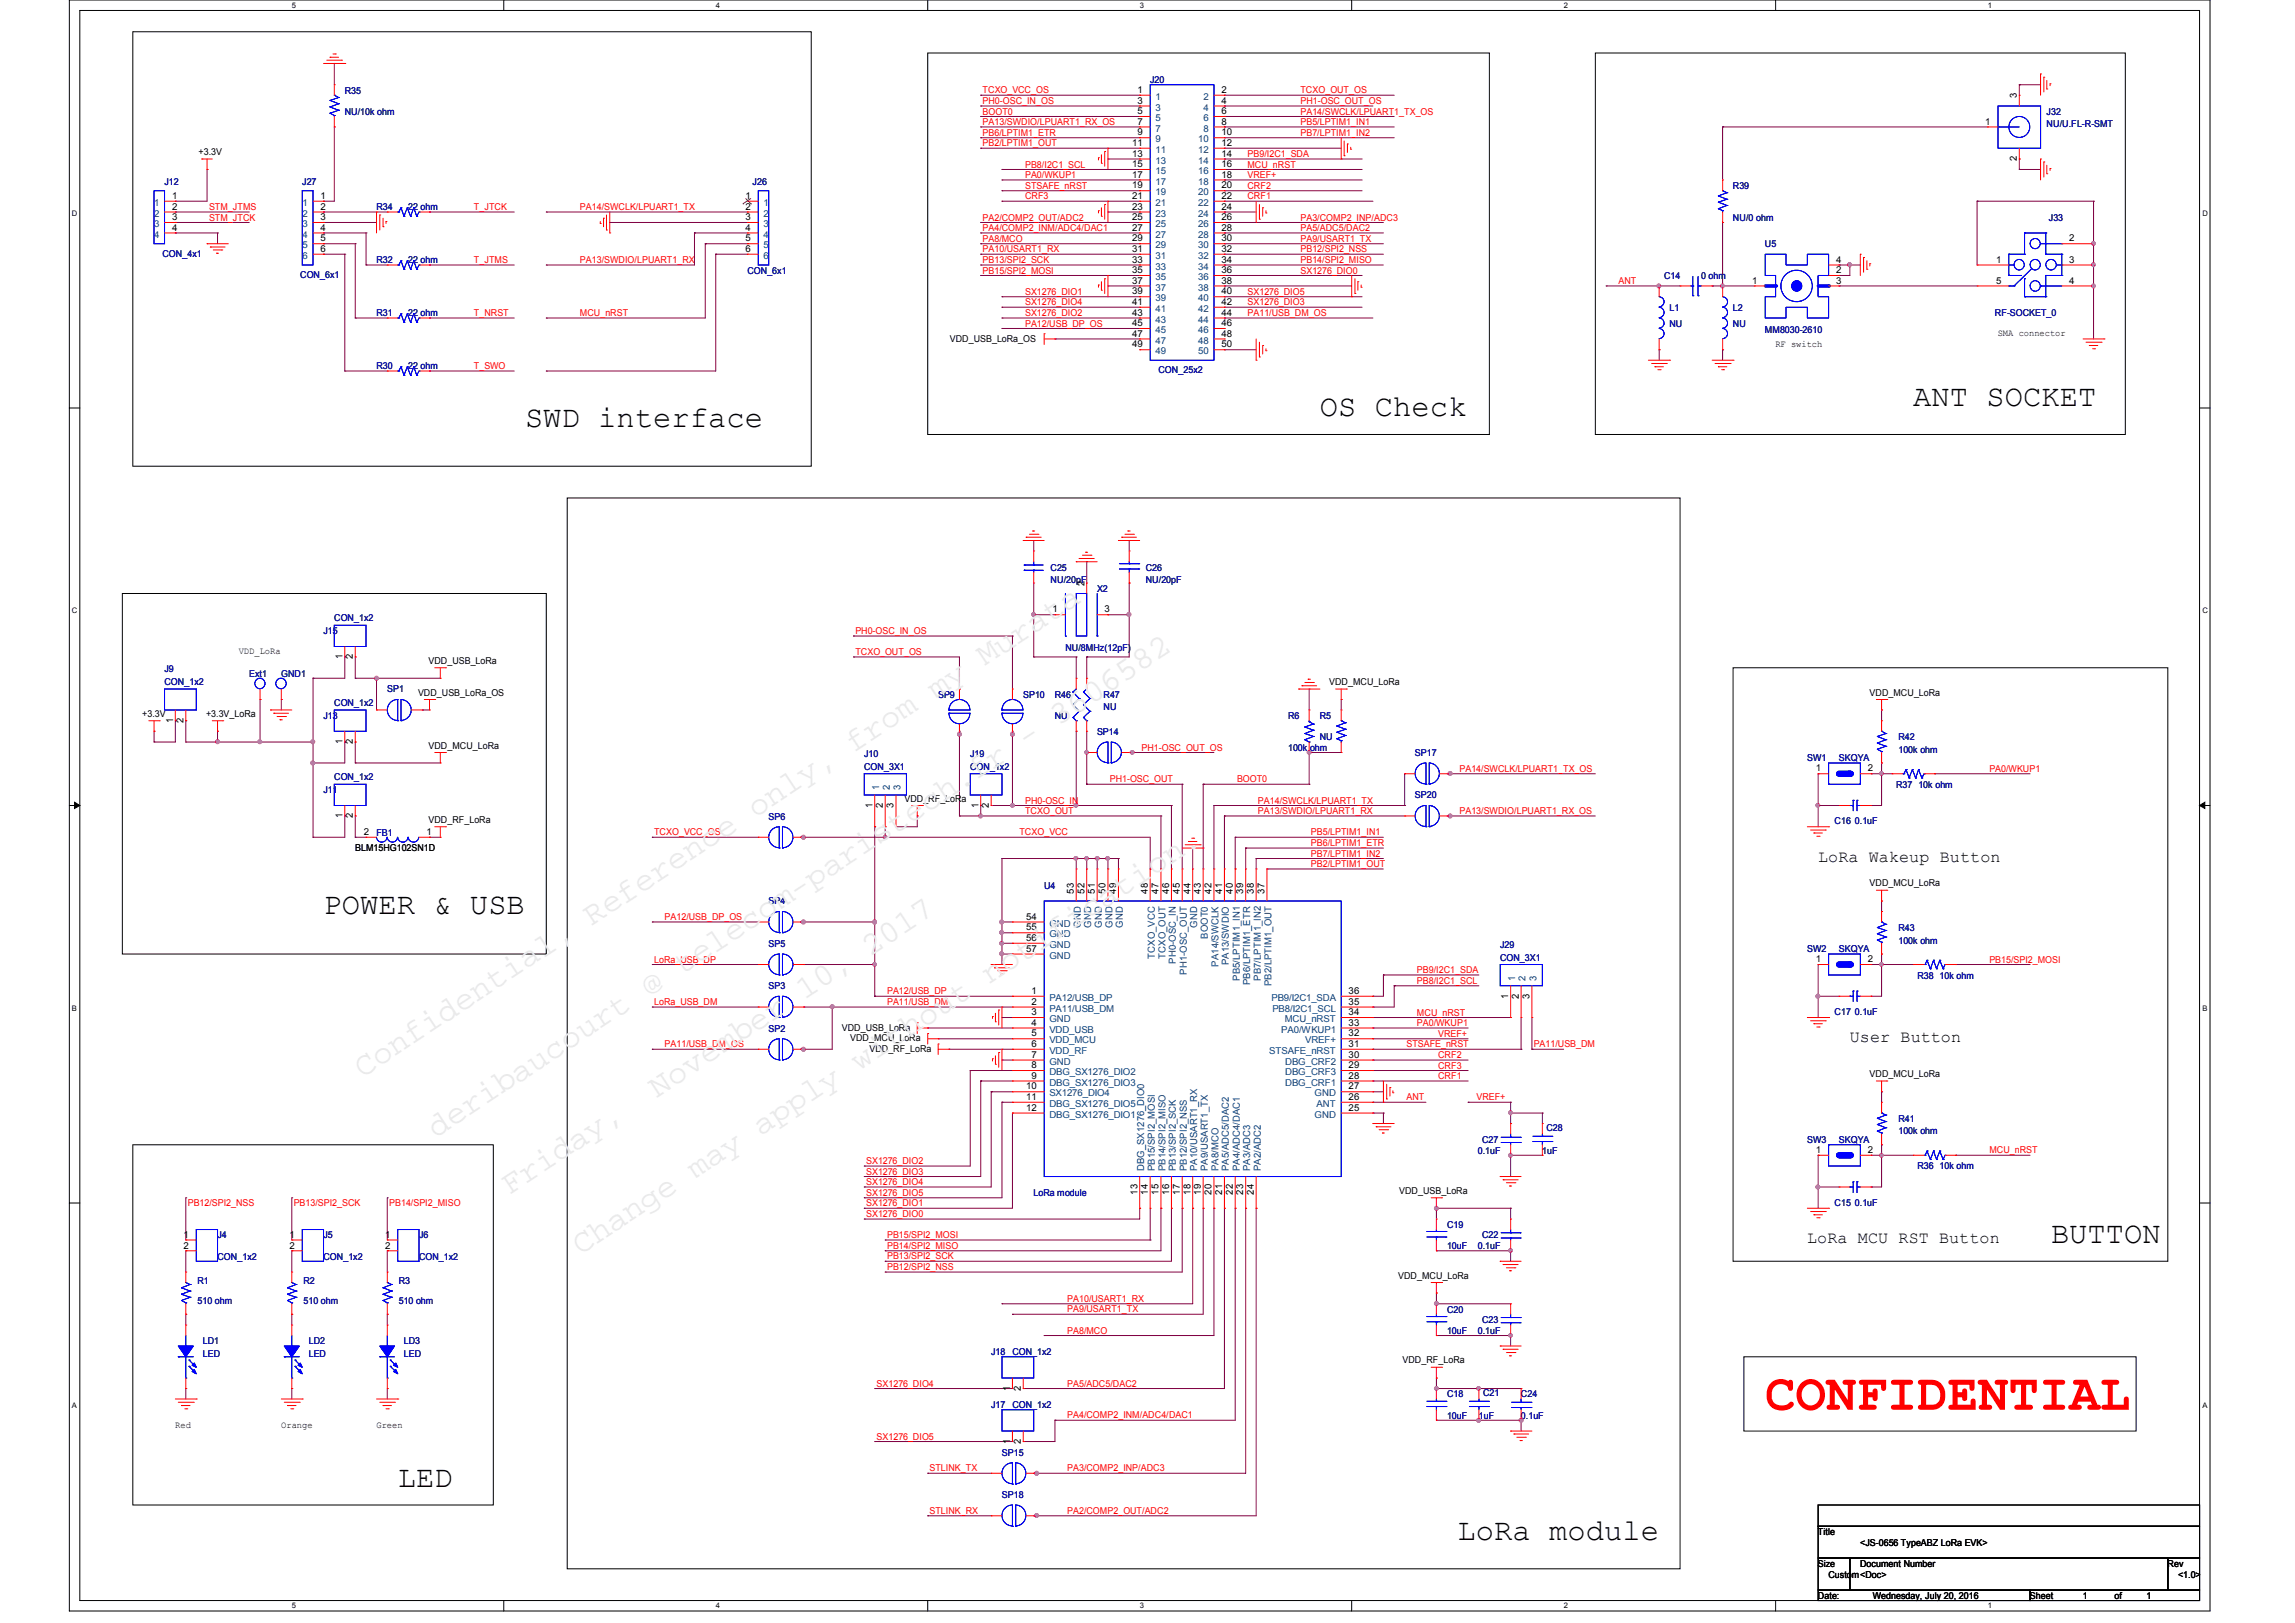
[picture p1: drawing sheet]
<svg xmlns="http://www.w3.org/2000/svg" width="297mm" height="210mm" viewBox="0 0 297 210" stroke-linecap="round" stroke-linejoin="round" font-family="sans-serif">
<defs><g id="words">
<text font-size="6.6" fill="#f00" x="228.4" y="182.4">CONFIDENTIAL</text>
<g font-size="4.2" fill="#eaeaea">
<text x="46.9" y="139.4" transform="rotate(-33 46.9 139.4)">Confidential, Reference only, from my Murata</text>
<text x="85" y="142" transform="rotate(-33 85 142)">November 10, 2017</text>
<text x="56.4" y="147.2" transform="rotate(-33 56.4 147.2)">deribaucourt @ telecom-paristech.fr - 3606582</text>
<text x="66" y="154.6" transform="rotate(-33 66 154.6)">Friday,</text>
<text x="75.1" y="162.4" transform="rotate(-33 75.1 162.4)">Change may apply without notification.</text>
</g>
<g font-size="3.9">
<text x="170.8" y="53.8">OS Check</text>
<text x="247.6" y="52.5">ANT SOCKET</text>
<text x="67.9" y="55.2">SWD interface</text>
<text x="41.9" y="118.3">POWER &amp; USB</text>
<text x="265.4" y="160.9">BUTTON</text>
<text x="51.5" y="192.4">LED</text>
<text x="188.6" y="199.3">LoRa module</text>
</g>
<g font-size="2.2">
<text x="235.3" y="111.5">LoRa Wakeup Button</text>
<text x="239.4" y="134.8">User Button</text>
<text x="233.9" y="160.9">LoRa MCU RST Button</text>
</g>
<g font-size="1.2" fill="#000080">
<text x="148.8" y="10.7">J20</text>
<text x="44.6" y="12.1">R35</text>
<text x="44.6" y="14.9">NU/10k ohm</text>
<text x="264.9" y="14.9">J32</text>
<text x="264.9" y="16.5">NU/U.FL-R-SMT</text>
<text x="21.3" y="23.9">J12</text>
<text x="39.1" y="23.9">J27</text>
<text x="97.4" y="23.9">J26</text>
<text x="48.7" y="27.2">R34</text>
<text x="52.8" y="27.2">22 ohm</text>
<text x="224.3" y="24.4">R39</text>
<text x="224.3" y="28.6">NU/0 ohm</text>
<text x="265.2" y="28.6">J33</text>
<text x="21" y="33.2">CON_4x1</text>
<text x="38.9" y="36">CON_6x1</text>
<text x="48.7" y="34">R32</text>
<text x="52.8" y="34">22 ohm</text>
<text x="96.7" y="35.4">CON_6x1</text>
<text x="228.4" y="32">U5</text>
<text x="48.7" y="40.9">R31</text>
<text x="52.8" y="40.9">22 ohm</text>
<text x="215.4" y="36.1">C14</text>
<text x="216" y="40.2">L1</text>
<text x="220.2" y="36.1">0 ohm</text>
<text x="224.3" y="40.2">L2</text>
<text x="258.2" y="40.9">RF-SOCKET_0</text>
<text x="48.7" y="47.8">R30</text>
<text x="52.8" y="47.8">22 ohm</text>
<text x="216" y="42.3">NU</text>
<text x="224.3" y="42.3">NU</text>
<text x="228.4" y="43.1">MM8030-2610</text>
<text x="149.9" y="48.3">CON_25x2</text>
<text x="136" y="73.8">C25</text>
<text x="136" y="75.5">NU/20pF</text>
<text x="142" y="76.6">X2</text>
<text x="148.3" y="73.8">C26</text>
<text x="148.3" y="75.5">NU/20pF</text>
<text x="41.9" y="82">J15</text>
<text x="43.3" y="80.4">CON_1x2</text>
<text x="21.3" y="87">J9</text>
<text x="21.3" y="88.6">CON_1x2</text>
<text x="32.3" y="87.5">Ext1</text>
<text x="36.4" y="87.5">GND1</text>
<text x="50.1" y="89.6">SP1</text>
<text x="137.9" y="84.2">NU/8MHz(12pF)</text>
<text x="41.9" y="93">J13</text>
<text x="43.3" y="91.4">CON_1x2</text>
<text x="121.4" y="90.3">SP9</text>
<text x="132.4" y="90.3">SP10</text>
<text x="136.5" y="90.3">R46</text>
<text x="136.5" y="93">NU</text>
<text x="142" y="95.1">SP14</text>
<text x="142.8" y="90.3">R47</text>
<text x="142.8" y="91.9">NU</text>
<text x="166.7" y="93">R6</text>
<text x="170.8" y="93">R5</text>
<text x="170.8" y="95.8">NU</text>
<text x="245.7" y="95.8">R42</text>
<text x="43.3" y="101">CON_1x2</text>
<text x="111.8" y="98">J10</text>
<text x="111.8" y="99.6">CON_3X1</text>
<text x="125.5" y="98">J19</text>
<text x="125.5" y="99.6">CON_1x2</text>
<text x="166.7" y="97.2">100k ohm</text>
<text x="183.1" y="97.8">SP17</text>
<text x="233.9" y="98.5">SW1</text>
<text x="238" y="98.5">SKQYA</text>
<text x="245.4" y="101.9">R37</text>
<text x="245.7" y="97.4">100k ohm</text>
<text x="248.3" y="101.9">10k ohm</text>
<text x="41.9" y="102.6">J11</text>
<text x="99.5" y="106">SP6</text>
<text x="183.1" y="103.3">SP20</text>
<text x="237.4" y="106.6">C16</text>
<text x="240" y="106.6">0.1uF</text>
<text x="48.7" y="108.1">FB1</text>
<text x="99.5" y="117">SP4</text>
<text x="135.1" y="115">U4</text>
<text x="99.5" y="122.5">SP5</text>
<text x="194.1" y="122.6">J29</text>
<text x="194.1" y="124.3">CON_3X1</text>
<text x="233.9" y="123.2">SW2</text>
<text x="238" y="123.2">SKQYA</text>
<text x="245.7" y="120.4">R43</text>
<text x="245.7" y="122.1">100k ohm</text>
<text x="99.5" y="128">SP3</text>
<text x="237.4" y="131.3">C17</text>
<text x="240" y="131.3">0.1uF</text>
<text x="248.1" y="126.6">R38</text>
<text x="251" y="126.6">10k ohm</text>
<text x="99.5" y="133.5">SP2</text>
<text x="191.2" y="149.3">0.1uF</text>
<text x="191.8" y="147.9">C27</text>
<text x="199.6" y="149.3">1uF</text>
<text x="200.1" y="146.4">C28</text>
<text x="233.9" y="147.9">SW3</text>
<text x="238" y="147.9">SKQYA</text>
<text x="245.7" y="145.2">R41</text>
<text x="245.7" y="146.8">100k ohm</text>
<text x="133.8" y="154.7">LoRa module</text>
<text x="237.4" y="156">C15</text>
<text x="240" y="156">0.1uF</text>
<text x="248.1" y="151.3">R36</text>
<text x="251" y="151.3">10k ohm</text>
<text x="28.1" y="160.2">J4</text>
<text x="41.9" y="160.2">J5</text>
<text x="54.2" y="160.2">J6</text>
<text x="187.3" y="158.9">C19</text>
<text x="187.3" y="161.6">10uF</text>
<text x="191.2" y="161.6">0.1uF</text>
<text x="191.8" y="160.2">C22</text>
<text x="25.6" y="166.1">R1</text>
<text x="28.1" y="163">CON_1x2</text>
<text x="39.3" y="166.1">R2</text>
<text x="41.9" y="163">CON_1x2</text>
<text x="51.6" y="166.1">R3</text>
<text x="54.2" y="163">CON_1x2</text>
<text x="25.6" y="168.7">510 ohm</text>
<text x="26.2" y="173.9">LD1</text>
<text x="39.3" y="168.7">510 ohm</text>
<text x="40" y="173.9">LD2</text>
<text x="51.6" y="168.7">510 ohm</text>
<text x="52.3" y="173.9">LD3</text>
<text x="187.3" y="169.8">C20</text>
<text x="187.3" y="172.6">10uF</text>
<text x="191.2" y="172.6">0.1uF</text>
<text x="191.8" y="171.2">C23</text>
<text x="26.2" y="175.6">LED</text>
<text x="40" y="175.6">LED</text>
<text x="52.3" y="175.6">LED</text>
<text x="128.3" y="175.3">J18</text>
<text x="131" y="175.3">CON_1x2</text>
<text x="128.3" y="182.2">J17</text>
<text x="131" y="182.2">CON_1x2</text>
<text x="187.3" y="180.8">C18</text>
<text x="187.3" y="183.6">10uF</text>
<text x="191.4" y="183.6">1uF</text>
<text x="191.9" y="180.7">C21</text>
<text x="196.8" y="180.8">C24</text>
<text x="196.8" y="183.6">0.1uF</text>
<text x="129.7" y="188.3">SP15</text>
<text x="129.7" y="193.8">SP18</text>
</g>
<g font-size="1.2" fill="#f00">
<text x="127.2" y="17.6">PB6/LPTIM1_ETR</text>
<text x="127.2" y="14.8">BOOT0</text>
<text x="127.2" y="12.1">TCXO_VCC_OS</text>
<text x="127.2" y="13.5">PH0-OSC_IN_OS</text>
<text x="127.2" y="16.2">PA13/SWDIO/LPUART1_RX_OS</text>
<text x="168.3" y="12.1">TCXO_OUT_OS</text>
<text x="168.3" y="16.2">PB5/LPTIM1_IN1</text>
<text x="168.3" y="17.6">PB7/LPTIM1_IN2</text>
<text x="168.3" y="13.5">PH1-OSC_OUT_OS</text>
<text x="168.3" y="14.8">PA14/SWCLK/LPUART1_TX_OS</text>
<text x="127.2" y="18.9">PB2/LPTIM1_OUT</text>
<text x="132.7" y="23">PA0/WKUP1</text>
<text x="132.7" y="21.7">PB8/I2C1_SCL</text>
<text x="161.4" y="20.3">PB9/I2C1_SDA</text>
<text x="161.4" y="21.7">MCU_nRST</text>
<text x="161.4" y="23">VREF+</text>
<text x="27" y="27.2">STM_JTMS</text>
<text x="27" y="28.5">STM_JTCK</text>
<text x="61.3" y="27.2">T_JTCK</text>
<text x="75.1" y="27.2">PA14/SWCLK/LPUART1_TX</text>
<text x="127.2" y="29.9">PA4/COMP2_INM/ADC4/DAC1</text>
<text x="127.2" y="28.5">PA2/COMP2_OUT/ADC2</text>
<text x="132.7" y="25.8">CRF3</text>
<text x="132.7" y="24.4">STSAFE_nRST</text>
<text x="161.4" y="24.4">CRF2</text>
<text x="161.4" y="25.8">CRF1</text>
<text x="168.3" y="29.9">PA5/ADC5/DAC2</text>
<text x="168.3" y="28.5">PA3/COMP2_INP/ADC3</text>
<text x="61.3" y="34">T_JTMS</text>
<text x="75.1" y="34">PA13/SWDIO/LPUART1_RX</text>
<text x="127.2" y="32.6">PA10/USART1_RX</text>
<text x="127.2" y="31.3">PA8/MCO</text>
<text x="127.2" y="35.4">PB15/SPI2_MOSI</text>
<text x="127.2" y="34">PB13/SPI2_SCK</text>
<text x="168.3" y="34">PB14/SPI2_MISO</text>
<text x="168.3" y="32.6">PB12/SPI2_NSS</text>
<text x="168.3" y="31.3">PA9/USART1_TX</text>
<text x="168.3" y="35.4">SX1276_DIO0</text>
<text x="61.3" y="40.9">T_NRST</text>
<text x="75.1" y="40.9">MCU_nRST</text>
<text x="132.7" y="38.1">SX1276_DIO1</text>
<text x="132.7" y="40.9">SX1276_DIO2</text>
<text x="132.7" y="39.5">SX1276_DIO4</text>
<text x="161.4" y="39.5">SX1276_DIO3</text>
<text x="161.4" y="38.1">SX1276_DIO5</text>
<text x="161.4" y="40.9">PA11/USB_DM_OS</text>
<text x="209.4" y="36.7">ANT</text>
<text x="61.3" y="47.8">T_SWO</text>
<text x="132.7" y="42.2">PA12/USB_DP_OS</text>
<text x="110.7" y="82">PH0-OSC_IN_OS</text>
<text x="110.7" y="84.8">TCXO_OUT_OS</text>
<text x="143.6" y="101.2">PH1-OSC_OUT</text>
<text x="147.7" y="97.1">PH1-OSC_OUT_OS</text>
<text x="160.1" y="101.2">BOOT0</text>
<text x="188.9" y="99.9">PA14/SWCLK/LPUART1_TX_OS</text>
<text x="257.4" y="99.9">PA0/WKUP1</text>
<text x="132.7" y="105.3">TCXO_OUT</text>
<text x="132.7" y="104">PH0-OSC_IN</text>
<text x="162.8" y="104">PA14/SWCLK/LPUART1_TX</text>
<text x="162.8" y="105.3">PA13/SWDIO/LPUART1_RX</text>
<text x="188.9" y="105.3">PA13/SWDIO/LPUART1_RX_OS</text>
<text x="84.7" y="108.1">TCXO_VCC_OS</text>
<text x="131.9" y="108.1">TCXO_VCC</text>
<text x="169.7" y="109.5">PB6/LPTIM1_ETR</text>
<text x="169.7" y="108.1">PB5/LPTIM1_IN1</text>
<text x="169.7" y="112.2">PB2/LPTIM1_OUT</text>
<text x="169.7" y="110.8">PB7/LPTIM1_IN2</text>
<text x="86" y="119">PA12/USB_DP_OS</text>
<text x="84.7" y="124.5">LoRa_USB_DP</text>
<text x="183.4" y="125.9">PB9/I2C1_SDA</text>
<text x="257.4" y="124.5">PB15/SPI2_MOSI</text>
<text x="84.7" y="130">LoRa_USB_DM</text>
<text x="114.8" y="130">PA11/USB_DM</text>
<text x="114.8" y="128.7">PA12/USB_DP</text>
<text x="183.4" y="131.4">MCU_nRST</text>
<text x="183.4" y="127.3">PB8/I2C1_SCL</text>
<text x="86" y="135.5">PA11/USB_DM_OS</text>
<text x="182" y="135.5">STSAFE_nRST</text>
<text x="183.4" y="132.8">PA0/WKUP1</text>
<text x="186.1" y="136.9">CRF2</text>
<text x="186.1" y="134.2">VREF+</text>
<text x="198.5" y="135.5">PA11/USB_DM</text>
<text x="182" y="142.4">ANT</text>
<text x="186.1" y="138.3">CRF3</text>
<text x="186.1" y="139.6">CRF1</text>
<text x="191.1" y="142.4">VREF+</text>
<text x="257.4" y="149.2">MCU_nRST</text>
<text x="112.1" y="154.7">SX1276_DIO5</text>
<text x="112.1" y="153.3">SX1276_DIO4</text>
<text x="112.1" y="152">SX1276_DIO3</text>
<text x="112.1" y="150.6">SX1276_DIO2</text>
<text x="24.3" y="156.1">PB12/SPI2_NSS</text>
<text x="38" y="156.1">PB13/SPI2_SCK</text>
<text x="50.4" y="156.1">PB14/SPI2_MISO</text>
<text x="112.1" y="156.1">SX1276_DIO1</text>
<text x="112.1" y="157.5">SX1276_DIO0</text>
<text x="114.8" y="160.2">PB15/SPI2_MOSI</text>
<text x="114.8" y="161.6">PB14/SPI2_MISO</text>
<text x="114.8" y="162.9">PB13/SPI2_SCK</text>
<text x="114.8" y="164.3">PB12/SPI2_NSS</text>
<text x="138.1" y="168.4">PA10/USART1_RX</text>
<text x="138.1" y="169.8">PA9/USART1_TX</text>
<text x="138.1" y="172.6">PA8/MCO</text>
<text x="113.4" y="179.4">SX1276_DIO4</text>
<text x="138.1" y="179.4">PA5/ADC5/DAC2</text>
<text x="138.1" y="183.5">PA4/COMP2_INM/ADC4/DAC1</text>
<text x="113.4" y="186.3">SX1276_DIO5</text>
<text x="120.3" y="190.4">STLINK_TX</text>
<text x="138.1" y="190.4">PA3/COMP2_INP/ADC3</text>
<text x="120.3" y="195.9">STLINK_RX</text>
<text x="138.1" y="195.9">PA2/COMP2_OUT/ADC2</text>
</g>
<g font-size="1.2">
<text x="147.2" y="12">1</text>
<text x="147.2" y="13.4">3</text>
<text x="147.2" y="14.8">5</text>
<text x="147.2" y="16.1">7</text>
<text x="147.2" y="17.5">9</text>
<text x="158.1" y="12">2</text>
<text x="158.1" y="13.4">4</text>
<text x="158.1" y="14.8">6</text>
<text x="158.1" y="16.1">8</text>
<text x="158.1" y="17.5">10</text>
<text x="256.9" y="16.1">1</text>
<text x="261" y="12.7" transform="rotate(-90 261 12.7)">3</text>
<text x="25.7" y="20.1">+3.3V</text>
<text x="146.5" y="18.9">11</text>
<text x="146.5" y="20.3">13</text>
<text x="146.5" y="21.6">15</text>
<text x="146.5" y="23">17</text>
<text x="158.1" y="18.9">12</text>
<text x="158.1" y="20.3">14</text>
<text x="158.1" y="21.6">16</text>
<text x="158.1" y="23">18</text>
<text x="261" y="20.8" transform="rotate(-90 261 20.8)">2</text>
<text x="22.3" y="25.7">1</text>
<text x="22.3" y="27.1">2</text>
<text x="22.3" y="28.5">3</text>
<text x="22.3" y="29.8">4</text>
<text x="41.5" y="25.7">1</text>
<text x="41.5" y="27.1">2</text>
<text x="41.5" y="28.5">3</text>
<text x="41.5" y="29.8">4</text>
<text x="96.5" y="25.7">1</text>
<text x="96.5" y="27.1">2</text>
<text x="96.5" y="28.5">3</text>
<text x="96.5" y="29.8">4</text>
<text x="146.5" y="24.4">19</text>
<text x="146.5" y="25.7">21</text>
<text x="146.5" y="27.1">23</text>
<text x="146.5" y="28.5">25</text>
<text x="146.5" y="29.8">27</text>
<text x="158.1" y="24.4">20</text>
<text x="158.1" y="25.7">22</text>
<text x="158.1" y="27.1">24</text>
<text x="158.1" y="28.5">26</text>
<text x="158.1" y="29.8">28</text>
<text x="41.5" y="31.2">5</text>
<text x="41.5" y="32.6">6</text>
<text x="96.5" y="31.2">5</text>
<text x="96.5" y="32.6">6</text>
<text x="146.5" y="31.2">29</text>
<text x="146.5" y="32.6">31</text>
<text x="146.5" y="34">33</text>
<text x="146.5" y="35.3">35</text>
<text x="158.1" y="31.2">30</text>
<text x="158.1" y="32.6">32</text>
<text x="158.1" y="34">34</text>
<text x="158.1" y="35.3">36</text>
<text x="237.6" y="35.3">2</text>
<text x="237.6" y="34">4</text>
<text x="258.3" y="34">1</text>
<text x="267.8" y="31.2">2</text>
<text x="267.8" y="34">3</text>
<text x="146.5" y="36.7">37</text>
<text x="146.5" y="38.1">39</text>
<text x="146.5" y="39.5">41</text>
<text x="146.5" y="40.9">43</text>
<text x="158.1" y="36.7">38</text>
<text x="158.1" y="38.1">40</text>
<text x="158.1" y="39.5">42</text>
<text x="158.1" y="40.9">44</text>
<text x="226.8" y="36.7">1</text>
<text x="237.6" y="36.7">3</text>
<text x="258.3" y="36.7">5</text>
<text x="267.8" y="36.7">4</text>
<text x="122.9" y="44.2">VDD_USB_LoRa_OS</text>
<text x="146.5" y="42.2">45</text>
<text x="146.5" y="43.6">47</text>
<text x="146.5" y="45">49</text>
<text x="158.1" y="42.2">46</text>
<text x="158.1" y="43.6">48</text>
<text x="158.1" y="45">50</text>
<text x="229.8" y="44.9">RF switch</text>
<text x="258.5" y="43.5">SMA connector</text>
<text x="140.3" y="75.8" transform="rotate(-90 140.3 75.8)">2</text>
<text x="136.2" y="79.2">1</text>
<text x="143" y="79.2">3</text>
<text x="30.9" y="84.7">VDD_LoRa</text>
<text x="44.3" y="85.3" transform="rotate(-90 44.3 85.3)">1</text>
<text x="45.7" y="85.3" transform="rotate(-90 45.7 85.3)">2</text>
<text x="55.5" y="85.9">VDD_USB_LoRa</text>
<text x="172" y="88.6">VDD_MCU_LoRa</text>
<text x="18.4" y="92.8">+3.3V</text>
<text x="22.4" y="93.5" transform="rotate(-90 22.4 93.5)">1</text>
<text x="23.7" y="93.5" transform="rotate(-90 23.7 93.5)">2</text>
<text x="26.7" y="92.8">+3.3V_LoRa</text>
<text x="54.1" y="90">VDD_USB_LoRa_OS</text>
<text x="242" y="90">VDD_MCU_LoRa</text>
<text x="44.3" y="96.3" transform="rotate(-90 44.3 96.3)">1</text>
<text x="45.7" y="96.3" transform="rotate(-90 45.7 96.3)">2</text>
<text x="55.5" y="96.9">VDD_MCU_LoRa</text>
<text x="235" y="99.8">1</text>
<text x="241.7" y="99.8">2</text>
<text x="44.3" y="105.9" transform="rotate(-90 44.3 105.9)">1</text>
<text x="45.7" y="105.9" transform="rotate(-90 45.7 105.9)">2</text>
<text x="55.5" y="106.5">VDD_RF_LoRa</text>
<text x="112.9" y="104.5" transform="rotate(-90 112.9 104.5)">1</text>
<text x="114.3" y="104.5" transform="rotate(-90 114.3 104.5)">2</text>
<text x="115.6" y="104.5" transform="rotate(-90 115.6 104.5)">3</text>
<text x="117" y="103.7">VDD_RF_LoRa</text>
<text x="126.6" y="104.5" transform="rotate(-90 126.6 104.5)">1</text>
<text x="128" y="104.5" transform="rotate(-90 128 104.5)">2</text>
<text x="46" y="110.2">BLM15HG102SN1D</text>
<text x="47.1" y="108">2</text>
<text x="55.2" y="108">1</text>
<text x="132.8" y="119">54</text>
<text x="139" y="115.6" transform="rotate(-90 139 115.6)">53</text>
<text x="140.3" y="115.6" transform="rotate(-90 140.3 115.6)">52</text>
<text x="141.7" y="115.6" transform="rotate(-90 141.7 115.6)">51</text>
<text x="143.1" y="115.6" transform="rotate(-90 143.1 115.6)">50</text>
<text x="144.4" y="115.6" transform="rotate(-90 144.4 115.6)">49</text>
<text x="148.5" y="115.6" transform="rotate(-90 148.5 115.6)">48</text>
<text x="149.9" y="115.6" transform="rotate(-90 149.9 115.6)">47</text>
<text x="151.3" y="115.6" transform="rotate(-90 151.3 115.6)">46</text>
<text x="152.7" y="115.6" transform="rotate(-90 152.7 115.6)">45</text>
<text x="154" y="115.6" transform="rotate(-90 154 115.6)">44</text>
<text x="155.4" y="115.6" transform="rotate(-90 155.4 115.6)">43</text>
<text x="156.8" y="115.6" transform="rotate(-90 156.8 115.6)">42</text>
<text x="158.1" y="115.6" transform="rotate(-90 158.1 115.6)">41</text>
<text x="159.5" y="115.6" transform="rotate(-90 159.5 115.6)">40</text>
<text x="160.9" y="115.6" transform="rotate(-90 160.9 115.6)">39</text>
<text x="162.3" y="115.6" transform="rotate(-90 162.3 115.6)">38</text>
<text x="163.7" y="115.6" transform="rotate(-90 163.7 115.6)">37</text>
<text x="242" y="114.7">VDD_MCU_LoRa</text>
<text x="132.8" y="120.4">55</text>
<text x="132.8" y="121.8">56</text>
<text x="132.8" y="123.1">57</text>
<text x="235" y="124.5">1</text>
<text x="241.7" y="124.5">2</text>
<text x="133.5" y="128.6">1</text>
<text x="133.5" y="130">2</text>
<text x="133.5" y="131.4">3</text>
<text x="174.5" y="131.4">34</text>
<text x="174.5" y="130">35</text>
<text x="174.5" y="128.6">36</text>
<text x="195.2" y="129.2" transform="rotate(-90 195.2 129.2)">1</text>
<text x="196.5" y="129.2" transform="rotate(-90 196.5 129.2)">2</text>
<text x="197.9" y="129.2" transform="rotate(-90 197.9 129.2)">3</text>
<text x="109" y="133.3">VDD_USB_LoRa</text>
<text x="110" y="134.7">VDD_MCU_LoRa</text>
<text x="112.5" y="136.1">VDD_RF_LoRa</text>
<text x="133.5" y="132.7">4</text>
<text x="133.5" y="134.1">5</text>
<text x="133.5" y="135.5">6</text>
<text x="133.5" y="136.9">7</text>
<text x="174.5" y="136.9">30</text>
<text x="174.5" y="135.5">31</text>
<text x="174.5" y="134.1">32</text>
<text x="174.5" y="132.7">33</text>
<text x="132.8" y="141">10</text>
<text x="132.8" y="142.3">11</text>
<text x="132.8" y="143.7">12</text>
<text x="133.5" y="138.2">8</text>
<text x="133.5" y="139.6">9</text>
<text x="174.5" y="143.7">25</text>
<text x="174.5" y="142.3">26</text>
<text x="174.5" y="141">27</text>
<text x="174.5" y="139.6">28</text>
<text x="174.5" y="138.2">29</text>
<text x="242" y="139.4">VDD_MCU_LoRa</text>
<text x="235" y="149.2">1</text>
<text x="241.7" y="149.2">2</text>
<text x="147.2" y="154.6" transform="rotate(-90 147.2 154.6)">13</text>
<text x="148.5" y="154.6" transform="rotate(-90 148.5 154.6)">14</text>
<text x="149.9" y="154.6" transform="rotate(-90 149.9 154.6)">15</text>
<text x="151.3" y="154.6" transform="rotate(-90 151.3 154.6)">16</text>
<text x="152.7" y="154.6" transform="rotate(-90 152.7 154.6)">17</text>
<text x="154" y="154.6" transform="rotate(-90 154 154.6)">18</text>
<text x="155.4" y="154.6" transform="rotate(-90 155.4 154.6)">19</text>
<text x="156.8" y="154.6" transform="rotate(-90 156.8 154.6)">20</text>
<text x="158.1" y="154.6" transform="rotate(-90 158.1 154.6)">21</text>
<text x="159.5" y="154.6" transform="rotate(-90 159.5 154.6)">22</text>
<text x="160.9" y="154.6" transform="rotate(-90 160.9 154.6)">23</text>
<text x="162.3" y="154.6" transform="rotate(-90 162.3 154.6)">24</text>
<text x="181.1" y="154.5">VDD_USB_LoRa</text>
<text x="23.7" y="160.1">1</text>
<text x="23.7" y="161.5">2</text>
<text x="37.5" y="160.1">1</text>
<text x="37.5" y="161.5">2</text>
<text x="49.8" y="160.1">1</text>
<text x="49.8" y="161.5">2</text>
<text x="181" y="165.4">VDD_MCU_LoRa</text>
<text x="130.7" y="180" transform="rotate(-90 130.7 180)">1</text>
<text x="132.1" y="180" transform="rotate(-90 132.1 180)">2</text>
<text x="181.5" y="176.4">VDD_RF_LoRa</text>
<text x="22.7" y="184.8">Red</text>
<text x="36.4" y="184.8">Orange</text>
<text x="48.7" y="184.8">Green</text>
<text x="130.7" y="186.8" transform="rotate(-90 130.7 186.8)">1</text>
<text x="132.1" y="186.8" transform="rotate(-90 132.1 186.8)">2</text>
<text x="235.3" y="198.6">Title</text>
<text x="235.3" y="202.7">Size</text>
<text x="240.7" y="202.7">Document Number</text>
<text x="240.7" y="200">&lt;JS-0656 TypeABZ LoRa EVK&gt;</text>
<text x="280.5" y="202.7">Rev</text>
<text x="235.3" y="206.9">Date:</text>
<text x="236.6" y="204.1">Custom&lt;Doc&gt;</text>
<text x="242.4" y="206.9">Wednesday, July 20, 2016</text>
<text x="262.7" y="206.9">Sheet</text>
<text x="269.6" y="206.9">1</text>
<text x="273.7" y="206.9">of</text>
<text x="277.8" y="206.9">1</text>
<text x="281.9" y="204.1">&lt;1.0&gt;</text>
</g>
<g font-size="1.2" fill="#004080">
<text x="149.5" y="12.9">1</text>
<text x="149.5" y="14.3">3</text>
<text x="149.5" y="15.7">5</text>
<text x="149.5" y="17">7</text>
<text x="155.7" y="12.9">2</text>
<text x="155.7" y="14.3">4</text>
<text x="155.7" y="15.7">6</text>
<text x="155.7" y="17">8</text>
<text x="149.5" y="18.4">9</text>
<text x="149.5" y="19.8">11</text>
<text x="149.5" y="21.2">13</text>
<text x="149.5" y="22.5">15</text>
<text x="149.5" y="23.9">17</text>
<text x="155.1" y="18.4">10</text>
<text x="155.1" y="19.8">12</text>
<text x="155.1" y="21.2">14</text>
<text x="155.1" y="22.5">16</text>
<text x="155.1" y="23.9">18</text>
<text x="19.9" y="26.6">1</text>
<text x="19.9" y="28">2</text>
<text x="19.9" y="29.4">3</text>
<text x="39.2" y="26.6">1</text>
<text x="39.2" y="28">2</text>
<text x="39.2" y="29.4">3</text>
<text x="98.8" y="26.6">1</text>
<text x="98.8" y="28">2</text>
<text x="98.8" y="29.4">3</text>
<text x="149.5" y="25.3">19</text>
<text x="149.5" y="26.6">21</text>
<text x="149.5" y="28">23</text>
<text x="149.5" y="29.4">25</text>
<text x="155.1" y="25.3">20</text>
<text x="155.1" y="26.6">22</text>
<text x="155.1" y="28">24</text>
<text x="155.1" y="29.4">26</text>
<text x="19.9" y="30.7">4</text>
<text x="39.2" y="30.7">4</text>
<text x="39.2" y="32.1">5</text>
<text x="39.2" y="33.5">6</text>
<text x="98.8" y="30.7">4</text>
<text x="98.8" y="32.1">5</text>
<text x="98.8" y="33.5">6</text>
<text x="149.5" y="30.7">27</text>
<text x="149.5" y="32.1">29</text>
<text x="149.5" y="33.5">31</text>
<text x="149.5" y="34.9">33</text>
<text x="155.1" y="30.7">28</text>
<text x="155.1" y="32.1">30</text>
<text x="155.1" y="33.5">32</text>
<text x="155.1" y="34.9">34</text>
<text x="149.5" y="36.2">35</text>
<text x="149.5" y="37.6">37</text>
<text x="149.5" y="39">39</text>
<text x="149.5" y="40.3">41</text>
<text x="149.5" y="41.7">43</text>
<text x="155.1" y="36.2">36</text>
<text x="155.1" y="37.6">38</text>
<text x="155.1" y="39">40</text>
<text x="155.1" y="40.3">42</text>
<text x="155.1" y="41.7">44</text>
<text x="149.5" y="43.1">45</text>
<text x="149.5" y="44.5">47</text>
<text x="149.5" y="45.8">49</text>
<text x="155.1" y="43.1">46</text>
<text x="155.1" y="44.5">48</text>
<text x="155.1" y="45.8">50</text>
<text x="113.8" y="102.2" transform="rotate(-90 113.8 102.2)">1</text>
<text x="115.1" y="102.2" transform="rotate(-90 115.1 102.2)">2</text>
<text x="116.5" y="102.2" transform="rotate(-90 116.5 102.2)">3</text>
<text x="135.8" y="119.9">GND</text>
<text x="135.8" y="121.3">GND</text>
<text x="135.8" y="122.6">GND</text>
<text x="135.8" y="124">GND</text>
<text x="139.9" y="120" transform="rotate(-90 139.9 120)">GND</text>
<text x="141.2" y="120" transform="rotate(-90 141.2 120)">GND</text>
<text x="142.6" y="120" transform="rotate(-90 142.6 120)">GND</text>
<text x="144" y="120" transform="rotate(-90 144 120)">GND</text>
<text x="145.3" y="120" transform="rotate(-90 145.3 120)">GND</text>
<text x="149.4" y="124" transform="rotate(-90 149.4 124)">TCXO_VCC</text>
<text x="150.8" y="124" transform="rotate(-90 150.8 124)">TCXO_OUT</text>
<text x="152.2" y="124.7" transform="rotate(-90 152.2 124.7)">PH0-OSC_IN</text>
<text x="154.9" y="120" transform="rotate(-90 154.9 120)">GND</text>
<text x="156.3" y="121.5" transform="rotate(-90 156.3 121.5)">BOOT0</text>
<text x="157.7" y="125.1" transform="rotate(-90 157.7 125.1)">PA14/SWCLK</text>
<text x="159" y="124.9" transform="rotate(-90 159 124.9)">PA13/SWDIO</text>
<text x="135.8" y="129.5">PA12/USB_DP</text>
<text x="135.8" y="130.9">PA11/USB_DM</text>
<text x="153.6" y="126.1" transform="rotate(-90 153.6 126.1)">PH1-OSC_OUT</text>
<text x="160.4" y="126.9" transform="rotate(-90 160.4 126.9)">PB5/LPTIM1_IN1</text>
<text x="161.8" y="127.5" transform="rotate(-90 161.8 127.5)">PB6/LPTIM1_ETR</text>
<text x="163.1" y="126.9" transform="rotate(-90 163.1 126.9)">PB7/LPTIM1_IN2</text>
<text x="164.5" y="127.6" transform="rotate(-90 164.5 127.6)">PB2/LPTIM1_OUT</text>
<text x="164.5" y="129.5">PB9/I2C1_SDA</text>
<text x="164.7" y="130.9">PB8/I2C1_SCL</text>
<text x="196.1" y="126.9" transform="rotate(-90 196.1 126.9)">1</text>
<text x="197.4" y="126.9" transform="rotate(-90 197.4 126.9)">2</text>
<text x="198.8" y="126.9" transform="rotate(-90 198.8 126.9)">3</text>
<text x="135.8" y="132.2">GND</text>
<text x="135.8" y="133.6">VDD_USB</text>
<text x="135.8" y="135">VDD_MCU</text>
<text x="135.8" y="136.4">VDD_RF</text>
<text x="135.8" y="137.8">GND</text>
<text x="164.2" y="136.4">STSAFE_nRST</text>
<text x="165.8" y="133.6">PA0/WKUP1</text>
<text x="166.3" y="132.2">MCU_nRST</text>
<text x="166.3" y="137.8">DBG_CRF2</text>
<text x="168.9" y="135">VREF+</text>
<text x="135.8" y="139.1">DBG_SX1276_DIO2</text>
<text x="135.8" y="140.5">DBG_SX1276_DIO3</text>
<text x="135.8" y="141.9">SX1276_DIO4</text>
<text x="135.8" y="143.2">DBG_SX1276_DIO5</text>
<text x="166.3" y="140.5">DBG_CRF1</text>
<text x="166.3" y="139.1">DBG_CRF3</text>
<text x="170.1" y="141.9">GND</text>
<text x="170.4" y="143.2">ANT</text>
<text x="135.8" y="144.6">DBG_SX1276_DIO1</text>
<text x="170.1" y="144.6">GND</text>
<text x="148.1" y="151.6" transform="rotate(-90 148.1 151.6)">DBG_SX1276_DIO0</text>
<text x="149.4" y="151.6" transform="rotate(-90 149.4 151.6)">PB15/SPI2_MOSI</text>
<text x="150.8" y="151.6" transform="rotate(-90 150.8 151.6)">PB14/SPI2_MISO</text>
<text x="152.2" y="151.6" transform="rotate(-90 152.2 151.6)">PB13/SPI2_SCK</text>
<text x="153.6" y="151.6" transform="rotate(-90 153.6 151.6)">PB12/SPI2_NSS</text>
<text x="154.9" y="151.6" transform="rotate(-90 154.9 151.6)">PA10/USART1_RX</text>
<text x="156.3" y="151.6" transform="rotate(-90 156.3 151.6)">PA9/USART1_TX</text>
<text x="157.7" y="151.6" transform="rotate(-90 157.7 151.6)">PA8/MCO</text>
<text x="159" y="151.6" transform="rotate(-90 159 151.6)">PA5/ADC5/DAC2</text>
<text x="160.4" y="151.6" transform="rotate(-90 160.4 151.6)">PA4/ADC4/DAC1</text>
<text x="161.8" y="151.6" transform="rotate(-90 161.8 151.6)">PA3/ADC3</text>
<text x="163.1" y="151.6" transform="rotate(-90 163.1 151.6)">PA2/ADC2</text>
</g>
<g font-size="1">
<text x="37.8" y="1">5</text>
<text x="92.6" y="1">4</text>
<text x="147.5" y="1">3</text>
<text x="202.4" y="1">2</text>
<text x="257.2" y="1">1</text>
<text x="9.3" y="27.9">D</text>
<text x="285" y="27.9">D</text>
<text x="9.3" y="79.4">C</text>
<text x="285" y="79.4">C</text>
<text x="9.3" y="130.8">B</text>
<text x="285" y="130.8">B</text>
<text x="9.3" y="182.2">A</text>
<text x="285" y="182.2">A</text>
<text x="37.8" y="208.1">5</text>
<text x="92.6" y="208.1">4</text>
<text x="147.5" y="208.1">3</text>
<text x="202.4" y="208.1">2</text>
<text x="257.2" y="208.1">1</text>
</g>
</g></defs>
<path d="M9 0h277v208.4h-277zM10.3 1.4h274.3v205.7h-274.3z" fill="none" stroke="#000" stroke-width=".13"/>
<g fill="#fff">
<path d="M37.8 .1h.5v1.1h-.5z"/>
<path d="M37.8 207.2h.5v1.1h-.5z"/>
</g>
<path d="M65.2 0v1.4M65.2 207.1v1.3" fill="none" stroke="#000" stroke-width=".13"/>
<g fill="#fff">
<path d="M92.6 .1h.6v1.1h-.6z"/>
<path d="M92.6 207.2h.6v1.1h-.6z"/>
</g>
<path d="M120.1 0v1.4M120.1 207.1v1.3" fill="none" stroke="#000" stroke-width=".13"/>
<g fill="#fff">
<path d="M147.5 .1h.5v1.1h-.5z"/>
<path d="M147.5 207.2h.5v1.1h-.5z"/>
</g>
<path d="M174.9 0v1.4M174.9 207.1v1.3" fill="none" stroke="#000" stroke-width=".13"/>
<g fill="#fff">
<path d="M202.4 .1h.5v1.1h-.5z"/>
<path d="M202.4 207.2h.5v1.1h-.5z"/>
</g>
<path d="M229.8 0v1.4M229.8 207.1v1.3" fill="none" stroke="#000" stroke-width=".13"/>
<g fill="#fff">
<path d="M257.2 .1h.6v1.1h-.6z"/>
<path d="M257.2 207.2h.6v1.1h-.6z"/>
<path d="M9.3 27.1h.7v1.1h-.7z"/>
<path d="M285 27.1h.7v1.1h-.7z"/>
<path d="M9.3 78.5h.7v1.1h-.7z"/>
<path d="M285 78.5h.7v1.1h-.7z"/>
</g>
<path d="M9 52.8h1.3M284.6 52.8h1.4" fill="none" stroke="#000" stroke-width=".13"/>
<g fill="#fff">
<path d="M9.3 129.9h.6v1.1h-.6z"/>
<path d="M285 129.9h.6v1.1h-.6z"/>
</g>
<path d="M9 104.2h1.3M284.6 104.2h1.4" fill="none" stroke="#000" stroke-width=".13"/>
<path d="M9.7 103.8l.6 .4-.6 .4zM284.6 104.2l.7-.4v.8z" fill="#000" stroke="#000" stroke-width=".13"/>
<g fill="#fff">
<path d="M9.3 181.4h.6v1.1h-.6z"/>
<path d="M285 181.4h.6v1.1h-.6z"/>
</g>
<g fill="none" stroke="#000" stroke-width=".13">
<path d="M17.2 4.1h87.8v56.2h-87.8zM120.1 6.9h72.6v49.3h-72.6zM206.5 6.9h68.5v49.3h-68.5zM15.8 76.8h54.9v46.6h-54.9zM73.4 64.4h144v138.6h-144zM224.3 86.4h56.2v76.8h-56.2zM9 155.7h1.3M17.2 148.1h46.6v46.6h-46.6zM284.6 155.7h1.4M225.7 175.6h50.7v9.6h-50.7zM235.3 194.7h49.3v2.8h-49.3zM235.3 197.5h49.3v4.1h-49.3z"/>
<path d="M235.3 201.6h4.1v4.1h-4.1zM235.3 205.7h27.4v1.4h-27.4zM239.4 201.6h41.1v4.1h-41.1zM262.7 205.7h21.9v1.4h-21.9zM280.5 201.6h4.1v4.1h-4.1z"/>
</g>
<g fill="none" stroke="#800040" stroke-width=".13">
<path d="M43.3 16.4h.1M43.3 8.2h.1M43.3 16.4v9.6h-1.4M43.3 8.2v2.8M126.9 17.8h.1M126.9 19.2h.1M126.9 15.1h.1M126.9 12.3h.1M126.9 13.7h.1M126.9 16.4h.1M126.9 12.3h20.6M126.9 17.8h20.6"/>
<path d="M126.9 16.4h20.6M126.9 19.2h20.6M126.9 15.1h20.6M126.9 13.7h20.6M158.5 12.3h.1M158.5 16.4h.1M158.5 17.8h.1M158.5 13.7h.1M158.5 15.1h.1M158.5 19.2h.1M158.5 12.3h21.9M158.5 17.8h21.9"/>
<path d="M158.5 16.4h21.9M158.5 19.2h15.1M158.5 15.1h21.9M158.5 13.7h19.2M222.9 16.4h.1M222.9 16.4h34.3M222.9 16.4v6.9M261.3 11h.1M261.3 11v1.3M261.3 11h2.8M22.7 27.4h.1M22.7 28.8h.1"/>
<path d="M22.7 30.1h.1M22.7 26h.1M22.7 27.4h9.6M22.7 28.8h9.6M22.7 30.1h5.5M26.8 21.9h.1M26.8 21.9v4.1h-4.1M28.2 30.1h.1M28.2 30.1v1.4M41.9 27.4h.1M41.9 30.1h.1M41.9 31.5h.1"/>
<path d="M41.9 32.9h.1M41.9 26h.1M41.9 28.8h.1M41.9 27.4h8.2M41.9 28.8h6.8M41.9 30.1h5.5M41.9 31.5h4.1M41.9 32.9h2.7M44.6 32.9h.1M44.6 32.9v15.1M46 31.5h.1M46 31.5v9.6"/>
<path d="M47.4 30.1h.1M47.4 34.3h.1M47.4 30.1v4.2M47.4 34.3h2.7M55.6 27.4h.1M55.6 34.3h.1M55.6 27.4h10.9M55.6 34.3h10.9M70.7 27.4h.1M70.7 34.3h.1M70.7 27.4h26M78.9 28.8h.1"/>
<path d="M78.9 28.8h17.8M89.9 30.1h.1M89.9 30.1h6.8M89.9 30.1v4.2h-19.2M91.3 31.5h.1M91.3 31.5h5.4M91.3 31.5v9.6h-20.6M92.6 32.9h.1M92.6 32.9h4.1M92.6 32.9v15.1h-21.9M126.9 30.1h.1M126.9 28.8h.1"/>
<path d="M126.9 32.9h.1M126.9 31.5h.1M126.9 35.6h.1M126.9 34.3h.1M126.9 28.8h20.6M126.9 30.1h20.6M126.9 31.5h20.6M126.9 32.9h20.6M126.9 34.3h20.6M126.9 35.6h20.6M129.7 38.4h.1M129.7 39.8h.1"/>
<path d="M129.7 23.3h.1M129.7 26h.1M129.7 21.9h.1M129.7 24.7h.1M129.7 26h17.8M129.7 38.4h17.8M129.7 39.8h17.8M129.7 23.3h17.8M129.7 24.7h17.8M129.7 21.9h17.8M143.4 27.4h.1M143.4 20.6h.1"/>
<path d="M143.4 37h.1M143.4 37h4.1M143.4 27.4h4.1M143.4 20.6h4.1M158.5 34.3h.1M158.5 30.1h.1M158.5 28.8h.1M158.5 32.9h.1M158.5 31.5h.1M158.5 39.8h.1M158.5 38.4h.1M158.5 24.7h.1"/>
<path d="M158.5 26h.1M158.5 20.6h.1M158.5 21.9h.1M158.5 35.6h.1M158.5 23.3h.1M158.5 27.4h.1M158.5 37h.1M158.5 26h19.2M158.5 37h16.4M158.5 27.4h4.1M158.5 28.8h20.5M158.5 30.1h20.5"/>
<path d="M158.5 31.5h20.5M158.5 32.9h20.5M158.5 34.3h20.5M158.5 38.4h17.8M158.5 39.8h17.8M158.5 23.3h17.8M158.5 24.7h17.8M158.5 21.9h17.8M158.5 20.6h17.8M158.5 35.6h17.8M207.9 37h.1M207.9 37h9.5"/>
<path d="M214.7 37h.1M221.6 37h.1M221.6 37h5.4M222.9 37h.1M222.9 28.8h.1M222.9 28.8v8.2M238 37h.1M238 35.6h.1M238 34.3h.1M238 37h17.9M238 34.3h2.7M239.4 34.3h.1"/>
<path d="M239.4 34.3v1.3h-1.4M255.9 26h.1M255.9 26v8.3M255.9 26h15M261.3 20.6h.1M261.3 21.9h.1M261.3 21.9h2.8M261.3 20.6v1.3M270.9 26h.1M270.9 31.5h.1M270.9 37h.1M270.9 34.3h.1"/>
<path d="M270.9 26v17.9M44.6 48h.1M44.6 48h5.5M46 41.1h.1M46 41.1h4.1M55.6 41.1h.1M55.6 48h.1M55.6 48h10.9M55.6 41.1h10.9M70.7 41.1h.1M70.7 48h.1M129.7 41.1h.1"/>
<path d="M129.7 42.5h.1M129.7 41.1h17.8M129.7 42.5h17.8M136.5 43.9h.1M136.5 43.9h11M158.5 41.1h.1M158.5 45.3h.1M158.5 41.1h19.2M158.5 45.3h4.1M214.7 45.3h.1M214.7 45.3v1.3M222.9 45.3h.1"/>
<path d="M222.9 45.3v1.3M133.8 79.5h.1M133.8 69.9h.1M133.8 79.5h2.7M133.8 69.9v1.4M133.8 75.4v9.6M140.6 72.7h.1M140.6 72.7v2.7M143.4 79.5h.1M143.4 79.5h2.7M146.1 69.9h.1M146.1 79.5h.1"/>
<path d="M146.1 75.4h.1M146.1 75.4v9.6h-5.5M146.1 69.9v1.4M19.9 94.6h.1M19.9 96h.1M19.9 94.6v1.4M22.7 93.3h.1M22.7 93.3v2.7h-2.8M24 93.3h.1M24 96h.1M24 96h16.5M24 93.3v2.7"/>
<path d="M28.2 96h.1M28.2 94.6h.1M28.2 94.6v1.4M33.7 90.5h.1M33.7 96h.1M33.7 90.5v5.5M36.4 90.5h.1M36.4 90.5v1.4M40.5 87.8h.1M40.5 98.7h.1M40.5 96h.1M40.5 87.8v20.5"/>
<path d="M44.6 85h.1M44.6 96h.1M44.6 85v2.8h-4.1M44.6 96v2.7h-4.1M46 98.7h.1M46 85h.1M46 96h.1M46 87.8h.1M46 87.8h11M46 98.7h11M46 85v2.8M46 96v2.7"/>
<path d="M48.7 87.8h.1M48.7 87.8v4.1M54.7 91.9h.1M54.7 91.9h.9M110.4 82.3h.1M110.4 85h.1M110.4 85h13.8v4.2M110.4 82.3h20.6M124.2 95h.1M124.2 89.2h.1M124.2 94.6h.1M124.2 94.6v11"/>
<path d="M131 94.6h.1M131 95h.1M131 82.3h.1M131 82.3v6.9M131 94.6v9.6M133.8 85h.1M133.8 85h5.5M139.3 85h.1M139.3 94.6h.1M139.3 85v2.8M139.3 94.6v9.6M140.6 85h.1"/>
<path d="M140.6 97.4h.1M140.6 85v2.8M140.6 94.6v6.9M146.1 97.4h.1M146.1 97.4h11M146.5 97.4h.1M169.4 97.4h.1M169.4 89.2h.1M169.4 97.4h4.2M169.4 89.2v2.7M169.4 97.4v4.1M173.6 90.5h.1"/>
<path d="M173.6 90.5v1.4M243.5 91.9h.1M243.5 98.7h.1M243.5 98.7v5.5h-1.4M243.5 91.9v1.4M40.5 108.3h.1M44.6 105.6h.1M44.6 105.6v2.7h-4.1M46 105.6h.1M46 108.3h.1M46 108.3h1.4M46 105.6v2.7"/>
<path d="M55.6 108.3h.1M55.6 108.3h1.4M84.4 119.3h.1M84.4 108.3h.1M84.4 108.3h13.7M84.4 119.3h13.7M103.6 119.3h.1M103.6 108.3h.1M103.6 108.3h45.2v4.1M103.6 119.3h9.6M104 119.3h.1M104 108.3h.1"/>
<path d="M113.2 107h.1M113.2 107v21.9M114.6 108.3h.1M114.6 107h.1M114.6 107v1.3M116 107h.1M118.7 105.6h.1M118.7 105.6v1.4h-2.7M124.2 105.6h.1M124.2 105.6h26M126.9 105.6h.1M126.9 104.2h.1"/>
<path d="M126.9 104.2v1.4M128.3 104.2h.1M128.3 104.2h23.3M129.7 119.3h.1M129.7 111.1h.1M129.7 111.1v13.7M129.7 119.3h1.3M129.7 111.1h15M131 104.2h.1M139.3 111.1h.1M139.3 104.2h.1M139.3 111.1v1.3"/>
<path d="M140.6 111.1h.1M140.6 101.5h.1M140.6 111.1v1.3M140.6 101.5h12.4M142 111.1h.1M142 111.1v1.3M143.4 111.1h.1M143.4 111.1v1.3M144.7 111.1h.1M144.7 111.1v1.3M148.8 112.4h.1M150.2 105.6h.1"/>
<path d="M150.2 105.6v6.8M151.6 104.2h.1M151.6 104.2v8.2M153 101.5h.1M153 101.5v10.9M154.3 109.7h.1M154.3 109.7v2.7M155.7 101.5h.1M155.7 101.5h13.7M155.7 101.5v10.9M157.1 104.2h.1M157.1 104.2h24.7"/>
<path d="M157.1 104.2v8.2M158.5 105.6h.1M158.5 105.6h23.3M158.5 105.6v6.8M159.9 108.3h.1M159.9 112.4h.1M159.9 108.3h19.1M159.9 108.3v4.1M161.2 109.7h.1M161.2 109.7h17.8M161.2 109.7v2.7M162.6 111.1h.1"/>
<path d="M162.6 111.1h16.4M162.6 111.1v1.3M164 112.4h.1M164 112.4h15M169.4 101.5h.1M181.8 104.2h.1M181.8 100.1v4.1M187.3 100.1h.1M187.3 105.6h.1M187.3 100.1h19.2M187.3 105.6h19.2M187.7 100.1h.1"/>
<path d="M187.7 105.6h.1M235.3 104.2h.1M235.3 100.1h.1M235.3 100.1v6.9M235.3 104.2h2.7M242.1 104.2h.1M242.1 100.1h.1M242.1 100.1h2.8M243.5 116.6h.1M243.5 100.1h.1M243.5 116.6v1.3M250.4 100.1h.1"/>
<path d="M250.4 100.1h12.3M84.4 124.8h.1M84.4 130.3h.1M84.4 135.8h.1M84.4 135.8h13.7M84.4 130.3h13.7M84.4 124.8h13.7M103.6 135.8h.1M104 124.8h.1M104 135.8h.1M104 130.3h.1M104 130.3h27"/>
<path d="M104 124.8h9.2M107.7 130.3h.1M107.7 130.3v5.5h-4.1M113.2 124.8h.1M113.2 128.9h.1M113.2 128.9h17.8M120.1 133h.1M120.1 133h10.9M121.4 134.4h.1M121.4 134.4h9.6M122.8 135.8h.1M122.8 135.8h8.2"/>
<path d="M125.6 138.5h.1M125.6 138.5h5.4M125.6 138.5v12.4h-13.8M126.9 139.9h.1M126.9 139.9h4.1M126.9 139.9v12.3h-15.1M129.7 137.2h.1M129.7 122h.1M129.7 123.4h.1M129.7 120.7h.1M129.7 131.7h.1M129.7 137.2h1.3"/>
<path d="M129.7 122h1.3M129.7 123.4h1.3M129.7 120.7h1.3M129.7 131.7h1.3M177.7 133h.1M177.7 137.2h.1M177.7 138.5h.1M177.7 139.9h.1M177.7 131.7h.1M177.7 135.8h.1M177.7 130.3h.1M177.7 128.9h.1"/>
<path d="M177.7 134.4h.1M177.7 135.8h19.1M177.7 134.4h12.3M177.7 133h12.3M177.7 137.2h12.3M177.7 131.7h17.8M177.7 139.9h12.3M177.7 138.5h12.3M179 126.2h.1M179 126.2v2.7h-1.3M179 126.2h12.4M180.4 127.6h.1"/>
<path d="M180.4 127.6v2.7h-2.7M180.4 127.6h11M196.8 135.8h.1M196.8 131.7v4.1M198.2 135.8h.1M198.2 135.8h4.2M198.2 131.7v4.1M235.3 124.8h.1M235.3 128.9h.1M235.3 124.8v6.9M235.3 128.9h2.7M242.1 128.9h.1"/>
<path d="M242.1 124.8h.1M242.1 124.8h5.5M243.5 124.8h.1M243.5 123.4h.1M243.5 123.4v5.5h-1.4M253.1 124.8h.1M253.1 124.8h9.6M24 155h.1M24 155v5.4M37.8 155h.1M37.8 155v5.4M50.1 155h.1"/>
<path d="M50.1 155v5.4M111.8 156.3h.1M111.8 155h.1M111.8 153.6h.1M111.8 152.2h.1M111.8 150.9h.1M111.8 157.7h.1M128.3 141.3h.1M128.3 141.3h2.7M128.3 141.3v12.3h-16.5M129.7 142.6h.1M129.7 142.6v12.4h-17.9"/>
<path d="M129.7 142.6h1.3M131 144h.1M131 144v12.3h-19.2M147.5 156.3h.1M147.5 156.3v1.4h-35.7M148.8 156.3v4.1M150.2 156.3h.1M150.2 156.3v5.5h-35.6M151.6 156.3h.1M151.6 156.3v6.9h-37M153 156.3h.1M153 156.3v8.3h-38.4"/>
<path d="M154.3 156.3h.1M154.3 156.3v12.4h-24.6M155.7 156.3h.1M155.7 156.3v13.8h-24.7M157.1 156.3h.1M157.1 156.3v16.5h-22M158.5 156.3h.1M158.5 156.3v23.4h-26.1M159.9 156.3h.1M159.9 156.3v27.5h-23.4M161.2 156.3h.1M161.2 156.3v34.3h-27.4"/>
<path d="M162.6 156.3h.1M162.6 156.3v39.8h-28.8M177.7 144h.1M177.7 141.3h.1M177.7 142.6h.1M177.7 144h1.3M177.7 141.3h1.3M177.7 142.6h6.8M179 144h.1M179 144v1.4M185.9 156.3h.1M185.9 156.3h9.6"/>
<path d="M185.9 156.3v1.4M190 142.6h.1M190 142.6h5.5M195.5 156.3h.1M195.5 149.5h.1M195.5 144h.1M195.5 142.6h.1M195.5 144h4.1M195.5 149.5h4.1M195.5 142.6v2.8M195.5 149.5v2.7M195.5 156.3v1.4"/>
<path d="M199.6 144h.1M199.6 144v1.4M235.3 153.6h.1M235.3 149.5h.1M235.3 149.5v6.8M235.3 153.6h2.7M242.1 153.6h.1M242.1 149.5h.1M242.1 149.5h5.5M243.5 149.5h.1M243.5 141.3h.1M243.5 148.1h.1"/>
<path d="M243.5 141.3v1.3M243.5 148.1v5.5h-1.4M253.1 149.5h.1M253.1 149.5h9.6M24 179.7h.1M24 170.1h.1M24 161.8h.1M24 161.8v2.8M24 170.1v1.3M24 179.7v1.3M37.8 179.7h.1M37.8 170.1h.1"/>
<path d="M37.8 161.8h.1M37.8 161.8v2.8M37.8 170.1v1.3M37.8 179.7v1.3M50.1 179.7h.1M50.1 170.1h.1M50.1 161.8h.1M50.1 161.8v2.8M50.1 170.1v1.3M50.1 179.7v1.3M113.2 179.7h.1M113.2 179.7h17.8"/>
<path d="M114.6 160.4h.1M114.6 161.8h.1M114.6 163.2h.1M114.6 164.6h.1M114.6 160.4h34.2M129.7 168.7h.1M131 170.1h.1M132.4 179.7h.1M135.1 172.8h.1M148.8 160.4h.1M185.9 161.8h.1M185.9 172.8h.1"/>
<path d="M185.9 167.3h.1M185.9 168.7h.1M185.9 178.3h.1M185.9 179.7h.1M185.9 161.8h9.6M185.9 179.7h10.9M185.9 168.7h9.6M185.9 172.8h9.6M185.9 167.3v1.4M185.9 178.3v1.4M191.4 179.7h.1M195.5 161.8h.1"/>
<path d="M195.5 172.8h.1M195.5 161.8v1.4M195.5 172.8v1.4M113.2 186.5h.1M113.2 186.5h17.8M120.1 190.6h.1M120.1 196.1h.1M120.1 190.6h8.2M120.1 196.1h8.2M132.4 186.5h.1M133.8 190.6h.1M133.8 196.1h.1"/>
<path d="M134.2 190.6h.1M134.2 196.1h.1M136.5 183.8h.1M136.5 183.8v2.7h-4.1M185.9 183.8h.1M185.9 183.8h10.9M191.4 183.8h.1M196.8 183.8h.1M196.8 183.8v1.4"/>
</g>
<g fill="#f0f" stroke="#f0f" stroke-width=".13">
<circle cx="270.9" cy="31.5" r=".24"/>
<circle cx="270.9" cy="37" r=".24"/>
<circle cx="270.9" cy="34.2" r=".24"/>
<circle cx="235.3" cy="104.2" r=".24"/>
<circle cx="40.5" cy="96" r=".25"/>
<circle cx="40.5" cy="98.7" r=".25"/>
<circle cx="48.7" cy="87.8" r=".25"/>
<circle cx="129.6" cy="123.4" r=".25"/>
<circle cx="129.6" cy="122" r=".25"/>
<circle cx="129.6" cy="120.7" r=".25"/>
<circle cx="139.2" cy="111.1" r=".24"/>
<circle cx="129.6" cy="119.3" r=".25"/>
<circle cx="140.6" cy="111.1" r=".23"/>
<circle cx="142" cy="111.1" r=".24"/>
<circle cx="143.4" cy="111.1" r=".24"/>
<circle cx="28.2" cy="96" r=".25"/>
<circle cx="33.6" cy="96" r=".25"/>
<circle cx="134.2" cy="190.6" r=".25"/>
<circle cx="126.9" cy="105.6" r=".24"/>
<circle cx="107.7" cy="130.3" r=".25"/>
<circle cx="114.6" cy="108.3" r=".25"/>
<circle cx="139.2" cy="104.2" r=".24"/>
<circle cx="113.2" cy="119.3" r=".24"/>
<circle cx="235.2" cy="128.9" r=".25"/>
<circle cx="243.5" cy="124.8" r=".23"/>
<circle cx="235.2" cy="153.6" r=".25"/>
<circle cx="243.5" cy="149.5" r=".24"/>
<circle cx="124.2" cy="95" r=".25"/>
<circle cx="131" cy="95" r=".25"/>
<circle cx="113.2" cy="124.8" r=".23"/>
<circle cx="146.1" cy="79.5" r=".25"/>
<circle cx="133.7" cy="79.5" r=".24"/>
<circle cx="140.6" cy="97.3" r=".23"/>
<circle cx="131" cy="104.2" r=".24"/>
<circle cx="104" cy="119.3" r=".25"/>
<circle cx="104" cy="135.8" r=".25"/>
<circle cx="146.5" cy="97.4" r=".24"/>
<circle cx="187.7" cy="100.1" r=".25"/>
<circle cx="187.7" cy="105.6" r=".25"/>
<circle cx="185.9" cy="156.3" r=".25"/>
<circle cx="195.5" cy="161.8" r=".24"/>
<circle cx="195.5" cy="172.8" r=".23"/>
<circle cx="185.9" cy="168.7" r=".25"/>
<circle cx="191.4" cy="179.7" r=".24"/>
<circle cx="214.7" cy="37" r=".25"/>
<circle cx="239.4" cy="34.2" r=".25"/>
<circle cx="222.9" cy="37" r=".24"/>
<circle cx="169.4" cy="97.4" r=".24"/>
<circle cx="134.2" cy="196.1" r=".25"/>
<circle cx="185.9" cy="179.7" r=".24"/>
<circle cx="196.8" cy="183.8" r=".25"/>
<circle cx="191.3" cy="183.8" r=".25"/>
<circle cx="243.5" cy="100.1" r=".24"/>
<circle cx="195.5" cy="149.5" r=".24"/>
<circle cx="195.5" cy="144" r=".24"/>
<circle cx="104" cy="108.3" r=".25"/>
</g>
<g fill="none" stroke="#f00" stroke-width=".13">
<path d="M41.9 8.2h2.7M42.3 7.8h1.9M42.7 7.4h.1M42.7 7.4h1.1M43.1 7h.3M43.4 7h.1M44.2 7.8h.1M44.6 8.2h.1M143 19.6h.1M143 19.6v1.9M143.4 19.2h.1M143.4 19.2v2.7"/>
<path d="M173.6 17.8v2.8M173.9 18.2v2M174.4 18.6h.1M174.4 18.6v1.1M174.8 19.3h.1M174.8 19v.3M264.1 9.6h.1M264.1 9.6v2.7M264.5 10h.1M264.5 10v1.9M264.9 11.5h.1M264.9 10.4v1.1"/>
<path d="M265.3 10.8h.1M265.3 10.8v.3M26.1 20.6h.1M26.1 20.6h1.4M26.8 31.5h.1M26.8 21.9h.1M26.8 31.5h2.7M26.8 20.6v1.3M27.2 32h.1M27.2 32h1.9M27.6 32.3h1.1M28 32.8h.1"/>
<path d="M28 32.8h.3M28.7 32.3h.1M40.5 31.5h1.4M40.5 26h1.4M40.5 27.4h1.4M40.5 28.8h1.4M40.5 30.1h1.4M40.5 32.9h1.4M41.9 26h.1M41.9 27.4h.1M41.9 28.8h.1M41.9 30.1h.1"/>
<path d="M41.9 31.5h.1M41.9 32.9h.1M48.7 27.4h.1M48.7 27.4v2.7M49.1 27.8h.1M49.1 27.8v2M49.6 29.3h.1M49.6 28.2v1.1M50 28.7h.1M50 28.7v.2M77.7 28.9h.1M77.7 28.7v.2"/>
<path d="M78.1 28.2h.1M78.1 28.2v1.1M78.5 29.8h.1M78.5 27.8v2M78.9 30.1h.1M78.9 27.4v2.7M96.7 26h.1M96.7 27.4h.1M96.7 28.8h.1M96.7 30.1h.1M96.7 31.5h.1M96.7 32.9h.1"/>
<path d="M96.7 31.5h1.4M96.7 26h1.4M96.7 27.4h1.4M96.7 28.8h1.4M96.7 30.1h1.4M96.7 32.9h1.4M142.2 27.3h.1M142.2 20.4h.1M142.2 36.9h.1M142.2 20.4v.3M142.2 27.3v.3M142.2 36.9v.3"/>
<path d="M142.5 28h.1M142.5 21.1h.1M142.5 37.5h.1M142.5 20v1.1M142.5 26.9v1.1M142.5 36.4v1.1M143 26.5h.1M143 36.1h.1M143 26.5v1.9M143 36.1v1.9M143.4 26h.1M143.4 35.6h.1"/>
<path d="M143.4 26v2.8M143.4 35.6v2.8M162.6 28.8h.1M162.6 26v2.8M163 28.4h.1M163 26.5v1.9M163.4 26.9h.1M163.4 26.9v1.1M163.8 27.6h.1M163.8 27.3v.3M173.6 20.6h.1M173.9 20.2h.1"/>
<path d="M174.9 38.4h.1M174.9 35.6v2.8M175.3 38h.1M175.3 36.1v1.9M175.7 36.4h.1M175.7 36.4v1.1M176.1 37.2h.1M176.1 36.9v.3M222.9 23.3h.1M222.9 28.8h.1M222.9 23.3v1.4M222.9 27.4v1.4"/>
<path d="M240.7 32.9h.1M240.7 32.9v2.7M241.2 33.3h.1M241.2 33.3v1.9M241.6 34.8h.1M241.6 33.7v1.1M242 34.1h.1M242 34.1v.3M264.1 20.6h.1M264.1 20.6v2.7M264.5 21h.1M264.5 21v1.9"/>
<path d="M264.9 22.5h.1M264.9 21.4v1.1M265.3 21.8h.1M265.3 21.8v.3M135.1 43.2h.1M135.1 43.9h1.4M135.1 43.2v1.4M136.5 43.9h.1M162.6 46.6h.1M162.6 43.9v2.7M163 46.2h.1M163 44.3v1.9"/>
<path d="M163.4 44.7h.1M163.4 44.7v1.1M163.8 45.4h.1M163.8 45.1v.3M213.3 46.6h2.8M213.7 47h1.9M214.2 47.5h.1M214.2 47.5h1.1M214.5 47.8h.3M214.8 47.8h.1M215.6 47h.1M216.1 46.6h.1"/>
<path d="M221.6 46.6h2.7M222 47h1.9M222.4 47.5h.1M222.4 47.5h1.1M222.8 47.8h.3M223.1 47.8h.1M223.9 47h.1M224.3 46.6h.1M269.6 43.9h2.7M270 44.3h1.9M270.4 44.7h.1M270.4 44.7h1.1"/>
<path d="M270.8 45.1h.3M271.1 45.1h.1M271.9 44.3h.1M272.3 43.9h.1M132.4 69.9h.1M132.4 69.9h2.7M132.8 69.5h.1M132.8 69.5h1.9M133.2 69.1h1.1M133.6 68.7h.1M133.6 68.7h.3M133.8 75.4h.1"/>
<path d="M133.8 71.3h.1M133.8 71.3v1.4M133.8 74v1.4M134.3 69.1h.1M139.3 72.7h.1M139.3 72.7h2.7M139.7 72.3h.1M139.7 72.3h1.9M140.1 71.8h1.1M140.5 71.5h.1M140.5 71.5h.3M141.2 71.8h.1"/>
<path d="M144.7 69.9h.1M144.7 69.9h2.8M145.2 69.5h.1M145.2 69.5h1.9M145.6 69.1h1.1M146 68.7h.1M146 68.7h.3M146.1 71.3h.1M146.1 75.4h.1M146.1 71.3v1.4M146.1 74v1.4M146.7 69.1h.1"/>
<path d="M19.3 93.3h1.3M19.9 94.6h.1M19.9 93.3v1.3M20.6 93.3h.1M27.5 93.3h1.3M28.2 94.6h.1M28.2 93.3v1.3M28.8 93.3h.1M33.7 90.5h.1M33.7 89.2v1.3M35 91.9h.1M35 91.9h2.8"/>
<path d="M35.4 92.3h.1M35.4 92.3h1.9M35.9 92.7h1.1M36.2 93.1h.1M36.2 93.1h.3M37 92.7h.1M44.6 85h.1M44.6 83.7v1.3M46 85h.1M46 83.7v1.3M54.9 90.5h1.4M55.6 91.9h.1"/>
<path d="M55.6 90.5v1.4M56.3 90.5h.1M56.3 86.4h1.4M56.3 97.4h1.4M57 87.8h.1M57 98.7h.1M57 86.4v1.4M57 97.4v1.3M57.7 86.4h.1M57.7 97.4h.1M131 89.2h.1M131 95h.1"/>
<path d="M131 89.2v1.3M131 93.7v1.3M168.1 89.2h.1M168.1 89.2h2.7M168.5 88.7h.1M168.5 88.7h1.9M168.9 88.3h1.1M169.3 87.9h.1M169.3 87.9h.3M170 88.3h.1M172.8 89.2h1.4M173.6 90.5h.1"/>
<path d="M173.6 89.2v1.3M174.2 89.2h.1M242.8 90.5h1.4M243.5 91.9h.1M243.5 90.5v1.4M244.2 90.5h.1M56.3 107h1.4M57 108.3h.1M57 107v1.3M57.7 107h.1M98.1 119.3h.1M98.1 108.3h.1"/>
<path d="M98.1 119.3h1.4M98.1 108.3h1.4M102.7 119.3h1.3M102.7 108.3h1.3M104 119.3h.1M104 108.3h.1M118 104.2h1.4M118.7 105.6h.1M118.7 104.2v1.4M119.4 104.2h.1M126.9 104.2h.1M126.9 102.9v1.3"/>
<path d="M128.3 104.2h.1M128.3 102.9v1.3M153 109.7h2.7M153.4 109.3h1.9M153.8 108.9h.1M153.8 108.9h1.1M154.2 108.5h.3M154.5 108.5h.1M155.3 109.3h.1M155.7 109.7h.1M233.9 107h2.7M234.3 107.4h1.9"/>
<path d="M234.7 107.8h.1M234.7 107.8h1.1M235.1 108.2h.3M235.4 108.2h.1M236.2 107.4h.1M236.6 107h.1M238 104.2h.1M238 104.2h1.4M240.7 104.2h1.4M242.1 104.2h.1M242.8 115.2h1.4M243.5 116.6h.1"/>
<path d="M243.5 115.2v1.4M244.2 115.2h.1M244.9 100.1h.1M244.9 100.1h1.4M249 100.1h1.4M250.4 100.1h.1M98.1 135.8h.1M98.1 135.8h1.4M102.7 135.8h1.3M104 135.8h.1M118.7 132.3h.1M118.7 133h1.4"/>
<path d="M118.7 132.3v1.4M120.1 133.7h.1M120.1 133h.1M120.1 134.4h1.3M120.1 133.7v1.4M121.4 135.1h.1M121.4 134.4h.1M121.4 135.8h1.4M121.4 135.1v1.3M122.8 135.8h.1M128.3 124.8h.1M128.3 124.8h2.7"/>
<path d="M128.4 137h.1M128.4 131.5h.1M128.4 131.5v.3M128.4 137v.3M128.7 125.2h.1M128.7 125.2h1.9M128.8 137.7h.1M128.8 132.2h.1M128.8 131.1v1.1M128.8 136.6v1.1M129.1 125.6h1.1M129.2 136.2h.1"/>
<path d="M129.2 130.7h.1M129.2 130.7v1.9M129.2 136.2v1.9M129.5 126h.1M129.5 126h.3M129.7 135.8h.1M129.7 130.3h.1M129.7 130.3v2.7M129.7 135.8v2.7M130.2 125.6h.1M179 139.9v2.7M195.5 131.7h.1"/>
<path d="M195.5 127.6v4.1M196.8 131.7h.1M196.8 127.6v4.1M198.2 131.7h.1M198.2 127.6v4.1M233.9 131.7h2.7M234.3 132.1h1.9M234.7 132.5h.1M234.7 132.5h1.1M235.1 132.9h.3M235.4 132.9h.1M236.2 132.1h.1"/>
<path d="M236.6 131.7h.1M242.8 139.9h1.4M243.5 139.9v1.4M244.2 139.9h.1M247.6 124.8h.1M247.6 124.8h1.4M251.7 124.8h1.4M253.1 124.8h.1M177.7 145.4h.1M177.7 145.4h2.7M178.1 145.8h.1M178.1 145.8h1.9"/>
<path d="M178.5 146.2h1.1M178.9 146.6h.1M178.9 146.6h.3M179 142.6h.1M179.5 142.2h.1M179.5 140.3v1.9M179.6 146.2h.1M179.9 140.7h.1M179.9 140.7v1.1M180.3 141.4h.1M180.3 141.1v.3M185.2 155h1.4"/>
<path d="M185.9 156.3h.1M185.9 155v1.3M186.6 155h.1M194.1 152.2h.1M194.1 152.2h2.7M194.5 152.7h.1M194.5 152.7h2M194.9 153h1.1M195.4 153.5h.1M195.4 153.5h.2M196 153h.1M233.9 156.3h2.7"/>
<path d="M234.3 156.8h1.9M234.7 157.2h.1M234.7 157.2h1.1M235.1 157.6h.3M235.4 157.6h.1M236.2 156.8h.1M236.6 156.3h.1M238 153.6h.1M238 153.6h1.4M240.7 153.6h1.4M242.1 153.6h.1M243.5 141.3h.1"/>
<path d="M247.6 149.5h.1M247.6 149.5h1.4M251.7 149.5h1.4M253.1 149.5h.1M37.8 171.4h.1M37.8 179.7h.1M37.8 171.4v1.4M37.8 178.3v1.4M50.1 171.4h.1M50.1 179.7h.1M50.1 164.6h.1M50.1 170.1h.1"/>
<path d="M50.1 164.6v1.3M50.1 168.7v1.4M50.1 171.4v1.4M50.1 178.3v1.4M185.2 176.9h1.4M185.2 165.9h1.4M185.9 178.3h.1M185.9 167.3h.1M185.9 168.7h.1M185.9 172.8h.1M185.9 165.9v1.4M185.9 168.7v1.4"/>
<path d="M185.9 171.4v1.4M185.9 176.9v1.4M186.6 176.9h.1M186.6 165.9h.1M194.1 163.2h.1M194.1 174.2h.1M194.1 163.2h2.7M194.1 174.2h2.7M194.5 163.6h.1M194.5 174.6h.1M194.5 163.6h2M194.5 174.6h2"/>
<path d="M194.9 164h1.1M194.9 175h1.1M195.4 164.4h.1M195.4 175.4h.1M195.4 164.4h.2M195.4 175.4h.2M195.5 172.8h.1M195.5 168.7h.1M195.5 168.7v1.4M195.5 171.4v1.4M196 164h.1M196 175h.1"/>
<path d="M22.7 181h2.7M23.1 181.4h1.9M23.5 181.9h.1M23.5 181.9h1.1M23.9 182.3h.3M24.2 182.3h.1M25 181.4h.1M25.4 181h.1M36.4 181h2.7M36.8 181.4h1.9M37.2 181.9h.1M37.2 181.9h1.1"/>
<path d="M37.6 182.3h.3M37.9 182.3h.1M38.7 181.4h.1M39.1 181h.1M48.7 181h2.8M49.1 181.4h2M49.6 181.9h.1M49.6 181.9h1.1M50 182.3h.2M50.2 182.3h.1M51.1 181.4h.1M51.5 181h.1"/>
<path d="M128.3 190.6h.1M128.3 190.6h1.4M132.8 190.6h1.4M134.2 190.6h.1M195.5 185.2h.1M195.5 185.2h2.7M195.9 185.5h.1M195.9 185.5h1.9M196.3 186h1.1M196.7 186.4h.1M196.7 186.4h.3M197.4 186h.1"/>
</g>
<g fill="none" stroke="#00f" stroke-width=".13">
<path d="M39.1 24.7h1.4v9.6h-1.4zM98.1 24.7h1.4v9.6h-1.4zM222.4 27h.1M222.4 26.2h.1M222.4 25.4h.1M222.4 27l.5 .3M222.4 26.2l1.1 .4M222.4 25.4l1.1 .4M222.9 24.7h.1M222.9 27.3h.1M222.9 24.7l.6 .2M222.9 27.3v.1"/>
<path d="M223.5 26.6h.1M223.5 25.8h.1M223.5 24.9h.1M223.5 26.6l-1.1 .4M223.5 25.8l-1.1 .4M223.5 24.9l-1.1 .5M228.4 32.9h2.7v1.4h2.8v-1.4h2.7v2.7h-1.3v2.8h1.3v2.7h-2.7v-1.3h-2.8v1.3h-2.7v-2.7h1.4v-2.8h-1.4zM132.5 73.1h.1M132.5 73.8h.1M132.5 73.1h2.5M132.5 73.8h2.5M133.8 73.8h.1"/>
<path d="M133.8 73.1h.1M133.8 72.7v.4M133.8 73.8v.2M144.9 73.6h2.5M144.9 72.9h2.5M146.1 72.9h.1M146.1 73.6h.1M146.1 72.7v.2M146.1 73.6v.4M147.4 73.6h.1M147.4 72.9h.1M43.3 80.9h4.1v2.8h-4.1z"/>
<path d="M129.7 91.9h.1M129.7 92.3h.1M129.7 92.3a1.35 1.35 0 0 0 1.3 1.3 1.35 1.35 0 0 0 1.4-1.3M129.7 91.9a1.35 1.35 0 0 1 1.3-1.4 1.35 1.35 0 0 1 1.4 1.4M129.7 91.9h2.7M129.7 92.3h2.7M246.7 99.6h.1M246.7 99.6l-.3 .5M246.7 99.6l.4 1.1M247.5 99.6h.1M247.5 99.6l-.4 1.1M247.5 99.6l.4 1.1"/>
<path d="M248.3 99.6h.1M248.3 99.6l-.4 1.1M248.3 99.6l.4 1.1M100.8 109.7h.1M100.8 109.7a1.35 1.35 0 0 1-1.3-1.4 1.35 1.35 0 0 1 1.3-1.3v2.7M101.3 109.7h.1M101.3 109.7a1.35 1.35 0 0 0 1.3-1.4 1.35 1.35 0 0 0-1.3-1.3v2.7M125.6 100.1h4.1v2.8h-4.1zM239.4 104.2h.1M239.4 104.2h.4M239.8 103.5h.1M239.8 103.5v1.4"/>
<path d="M240.3 103.5h.1M240.3 104.2h.1M240.3 103.5v1.4M240.3 104.2h.4M246.3 100.1h.1M246.4 100.1h.1M247.1 100.7h.1M247.9 100.7h.1M248.7 100.7h.1M249 100.1h.1M249 100.1l-.3 .6M100.8 120.7h.1"/>
<path d="M100.8 120.6a1.35 1.35 0 0 1-1.3-1.3 1.35 1.35 0 0 1 1.3-1.4v2.8M100.8 137.2h.1M100.8 137.1a1.35 1.35 0 0 1-1.3-1.3 1.35 1.35 0 0 1 1.3-1.4v2.8M101.3 120.7h.1M101.3 120.6a1.35 1.35 0 0 0 1.3-1.3 1.35 1.35 0 0 0-1.3-1.4v2.8M101.3 137.2h.1M101.3 137.1a1.35 1.35 0 0 0 1.3-1.3 1.35 1.35 0 0 0-1.3-1.4v2.8M194.1 124.8h5.5v2.8h-5.5zM249 124.8h.1M249.1 124.8h.1M249.4 124.2h.1M249.4 124.2l-.3 .6"/>
<path d="M249.4 124.2l.4 1.1M249.8 125.3h.1M250.2 124.2h.1M250.2 124.2l-.4 1.1M250.2 124.2l.4 1.1M250.6 125.3h.1M251 124.2h.1M251 124.2l-.4 1.1M251 124.2l.5 1.1M251.5 125.3h.1M251.7 124.8h.1M251.7 124.8l-.2 .5"/>
<path d="M239.4 153.6h.1M239.4 153.6h.4M239.8 152.9h.1M239.8 152.9v1.4M240.3 152.9h.1M240.3 153.6h.1M240.3 152.9v1.4M240.3 153.6h.4M249 149.5h.1M249.1 149.5h.1M249.4 148.9h.1M249.4 148.9l-.3 .6"/>
<path d="M249.4 148.9l.4 1.1M249.8 150h.1M250.2 148.9h.1M250.2 148.9l-.4 1.1M250.2 148.9l.4 1.1M250.6 150h.1M251 148.9h.1M251 148.9l-.4 1.1M251 148.9l.5 1.1M251.5 150h.1M251.7 149.5h.1M251.7 149.5l-.2 .5"/>
<path d="M36.8 175.6h.1M36.8 175.6h1.9M37.8 174.2h.1M37.8 178.3h.1M37.8 172.8v1.4M37.8 175.6v2.7M38.2 176h.1M38.2 176.8h.1M38.2 176l.8 .8M38.2 176.8l.8 .8M49.1 175.6h.1M49.1 175.6h2"/>
<path d="M49.6 168.3h.1M49.6 167.5h.1M49.6 166.6h.1M49.6 168.3l.5 .3M49.6 167.5l1.1 .4M49.6 166.6l1.1 .4M50.1 174.2h.1M50.1 178.3h.1M50.1 165.9h.1M50.1 168.6h.1M50.1 168.6v.1M50.1 172.8v1.4"/>
<path d="M50.1 175.6v2.7M50.1 165.9l.6 .3M50.5 176h.1M50.5 176.8h.1M50.5 176l.9 .8M50.5 176.8l.9 .8M50.7 167.9h.1M50.7 167h.1M50.7 166.2h.1M50.7 167.9l-1.1 .4M50.7 167l-1.1 .5M50.7 166.2l-1.1 .4"/>
<path d="M184.7 171h2.4M184.7 170.3h2.4M185.9 170.3h.1M185.9 171h.1M185.9 170.1v.2M185.9 171v.4M187.1 171h.1M187.1 170.3h.1M194.3 170.5h2.4M194.3 171.2h2.4M195.5 171.2h.1M195.5 170.5h.1"/>
<path d="M195.5 170.1v.4M195.5 171.2v.2M196.7 170.5h.1M196.7 171.2h.1M131 192h.1M131 192a1.35 1.35 0 0 1-1.3-1.4 1.35 1.35 0 0 1 1.3-1.3v2.7M131.4 192h.1M131.4 192a1.36 1.36 0 0 0 1.4-1.4 1.36 1.36 0 0 0-1.4-1.3v2.7"/>
<circle cx="232.5" cy="37" r="2.03"/>
<circle cx="33.6" cy="88.4" r=".67"/>
</g>
<path d="M96.1 26.4h.1M96.5 25.7l.7 .7M97.2 26.4h.1M97.2 25.7l-1.1 .7" fill="none" stroke="#804000" stroke-width=".13"/>
<g fill="#00f" stroke="#00f" stroke-width=".13">
<path d="M49.1 174.2h2l-1 1.4z" fill-rule="evenodd"/>
<path d="M50.9 177.5l.3-.3 .3 .6z" fill-rule="evenodd"/>
<path d="M51.2 176.4l.3 .5-.6-.2z" fill-rule="evenodd"/>
<path d="M49.1 174.2h2l-1 1.4z" fill-rule="evenodd"/>
<path d="M50.9 177.5l.3-.3 .3 .6z" fill-rule="evenodd"/>
<path d="M51.2 176.4l.3 .5-.6-.2z" fill-rule="evenodd"/>
<path d="M36.8 174.2h1.9l-.9 1.4z" fill-rule="evenodd"/>
<path d="M38.6 177.5l.3-.3 .2 .6z" fill-rule="evenodd"/>
<path d="M38.9 176.4l.2 .5-.5-.2z" fill-rule="evenodd"/>
<path d="M36.8 174.2h1.9l-.9 1.4z" fill-rule="evenodd"/>
<path d="M38.6 177.5l.3-.3 .2 .6z" fill-rule="evenodd"/>
<path d="M38.9 176.4l.2 .5-.5-.2z" fill-rule="evenodd"/>
<circle cx="232.5" cy="37" r=".67"/>
</g>
<path d="M228.4 37h1.4" fill="none" stroke="#00f" stroke-width=".38"/>
<circle cx="229.8" cy="37" r=".19" fill="#00f"/>
<path d="M235.3 37h1.3" fill="none" stroke="#00f" stroke-width=".38"/>
<circle cx="236.6" cy="37" r=".19" fill="#00f"/>
<circle cx="232.5" cy="37" r=".67" fill="#00f" stroke="#00f" stroke-width=".13"/>
<g fill="none" stroke="#00f" stroke-width=".13">
<path d="M228.4 32.9h2.7v1.4h2.8v-1.4h2.7v2.7h-1.3v2.8h1.3v2.7h-2.7v-1.3h-2.8v1.3h-2.7v-2.7h1.4v-2.8h-1.4z"/>
<circle cx="232.5" cy="37" r="2.03"/>
</g>
<path d="M228.4 37h1.4" fill="none" stroke="#00f" stroke-width=".38"/>
<circle cx="229.8" cy="37" r=".19" fill="#00f"/>
<path d="M235.3 37h1.3" fill="none" stroke="#00f" stroke-width=".38"/>
<circle cx="236.6" cy="37" r=".19" fill="#00f"/>
<g fill="none" stroke="#f00" stroke-width=".13">
<path d="M43.3 11h.1M43.3 16.4h.1M43.3 11v1.3M43.3 15.1v1.3M50.1 27.4h.1M50.1 34.3h.1M50.1 34.3h1.4M50.1 27.4h1.4M54.2 34.3h1.4M54.2 27.4h1.4M55.6 27.4h.1M55.6 34.3h.1"/>
<path d="M214.7 37h.1M214.7 37v1.4M217.4 37h.1M217.4 37h1.4M220.2 37h1.4M221.6 37h.1M222.9 37h.1M222.9 37v1.4M227 37h.1M227 37h1.4M236.6 37h1.4M236.6 35.6h1.4"/>
<path d="M236.6 34.3h1.4M238 35.6h.1M238 37h.1M238 34.3h.1M214.7 45.3h.1M214.7 43.9v1.4M222.9 45.3h.1M222.9 43.9v1.4M36.4 90.5h.1M36.4 89.2v1.3M44.6 96h.1M44.6 94.6v1.4"/>
<path d="M46 96h.1M46 94.6v1.4M139.3 87.8h.1M139.3 94.6h.1M139.3 87.8v1.4M139.3 93.3v1.3M140.6 97.4h.1M140.6 87.8h.1M140.6 94.6h.1M140.6 87.8v1.4M140.6 93.3v1.3M140.6 97.4h1.4"/>
<path d="M145.2 97.4h1.3M146.5 97.4h.1M169.4 97.4h.1M169.4 91.9h.1M169.4 91.9v1.4M169.4 96v1.4M173.6 91.9h.1M173.6 97.4h.1M173.6 91.9v1.4M173.6 96v1.4M243.5 93.3h.1M243.5 98.7h.1"/>
<path d="M243.5 93.3v1.3M243.5 97.4v1.3M44.6 105.6h.1M44.6 104.2v1.4M46 105.6h.1M46 104.2v1.4M113.2 107h.1M113.2 102.9v4.1M114.6 107h.1M114.6 102.9v4.1M116 107h.1M116 102.9v4.1"/>
<path d="M131 119.3h.1M131 119.3h4.1M139.3 112.4h.1M139.3 112.4v4.2M140.6 112.4h.1M140.6 112.4v4.2M142 112.4h.1M142 112.4v4.2M143.4 112.4h.1M143.4 112.4v4.2M144.7 112.4h.1M144.7 112.4v4.2"/>
<path d="M148.8 112.4h.1M148.8 112.4v4.2M150.2 112.4h.1M150.2 112.4v4.2M151.6 112.4h.1M151.6 112.4v4.2M153 112.4h.1M153 112.4v4.2M154.3 112.4h.1M154.3 112.4v4.2M155.7 112.4h.1M155.7 112.4v4.2"/>
<path d="M157.1 112.4h.1M157.1 112.4v4.2M158.5 112.4h.1M158.5 112.4v4.2M159.9 112.4h.1M159.9 112.4v4.2M161.2 112.4h.1M161.2 112.4v4.2M162.6 112.4h.1M162.6 112.4v4.2M164 112.4h.1M164 112.4v4.2"/>
<path d="M181.8 100.1h.1M181.8 100.1h1.3M186.3 100.1h1.4M187.7 100.1h.1M243.5 117.9h.1M243.5 117.9v1.4M98.1 124.8h.1M98.1 130.3h.1M98.1 124.8h1.4M98.1 130.3h1.4M102.7 124.8h1.3M102.7 130.3h1.3"/>
<path d="M104 124.8h.1M104 130.3h.1M131 128.9h.1M131 130.3h.1M131 131.7h.1M131 133h.1M131 134.4h.1M131 135.8h.1M131 137.2h.1M131 138.5h.1M131 139.9h.1M131 120.7h.1"/>
<path d="M131 122h.1M131 123.4h.1M131 128.9h4.1M131 130.3h4.1M131 131.7h4.1M131 133h4.1M131 134.4h4.1M131 135.8h4.1M131 137.2h4.1M131 138.5h4.1M131 139.9h4.1M131 120.7h4.1"/>
<path d="M131 122h4.1M131 123.4h4.1M173.6 128.9h4.1M173.6 130.3h4.1M173.6 131.7h4.1M173.6 133h4.1M173.6 134.4h4.1M173.6 135.8h4.1M173.6 137.2h4.1M173.6 138.5h4.1M173.6 139.9h4.1M177.7 139.9h.1"/>
<path d="M177.7 138.5h.1M177.7 137.2h.1M177.7 135.8h.1M177.7 134.4h.1M177.7 133h.1M177.7 131.7h.1M177.7 130.3h.1M177.7 128.9h.1M243.5 123.4h.1M243.5 122v1.4M131 141.3h.1M131 142.6h.1"/>
<path d="M131 144h.1M131 141.3h4.1M131 142.6h4.1M131 144h4.1M147.5 156.3h.1M147.5 152.2v4.1M148.8 156.3h.1M148.8 152.2v4.1M150.2 156.3h.1M150.2 152.2v4.1M151.6 156.3h.1M151.6 152.2v4.1"/>
<path d="M153 156.3h.1M153 152.2v4.1M154.3 156.3h.1M154.3 152.2v4.1M155.7 156.3h.1M155.7 152.2v4.1M157.1 156.3h.1M157.1 152.2v4.1M158.5 156.3h.1M158.5 152.2v4.1M159.9 156.3h.1M159.9 152.2v4.1"/>
<path d="M161.2 156.3h.1M161.2 152.2v4.1M162.6 156.3h.1M162.6 152.2v4.1M173.6 141.3h4.1M173.6 142.6h4.1M173.6 144h4.1M177.7 144h.1M177.7 142.6h.1M177.7 141.3h.1M185.9 157.7h.1M185.9 157.7v1.4"/>
<path d="M195.5 149.5h.1M195.5 145.4h.1M195.5 157.7h.1M195.5 145.4v1.3M195.5 148.1v1.4M195.5 157.7v1.4M199.6 145.4h.1M199.6 149.5h.1M199.6 145.4v1.3M199.6 148.1v1.4M243.5 142.6h.1M243.5 148.1h.1"/>
<path d="M243.5 142.6v1.4M243.5 146.7v1.4M24 171.4h.1M24 179.7h.1M24 171.4v1.4M24 178.3v1.4M37.8 164.6h.1M37.8 170.1h.1M37.8 160.4h.1M37.8 161.8h.1M37.8 164.6v1.3M37.8 168.7v1.4"/>
<path d="M37.8 160.4h1.3M37.8 161.8h1.3M50.1 160.4h.1M50.1 161.8h.1M50.1 160.4h1.4M50.1 161.8h1.4M131 179.7h.1M131 178.3v1.4M132.4 179.7h.1M132.4 178.3v1.4M185.9 161.8h.1M185.9 179.7h.1"/>
<path d="M185.9 160.4v1.4M185.9 179.7v1.3M191.4 179.7h.1M191.4 179.7v1.3M195.5 161.8h.1M195.5 160.4v1.4M196.8 179.7h.1M196.8 179.7v1.3M128.3 196.1h.1M128.3 196.1h1.4M131 186.5h.1M131 185.2v1.3"/>
<path d="M132.4 186.5h.1M132.4 185.2v1.3M132.8 196.1h1.4M134.2 196.1h.1M185.9 183.8h.1M185.9 182.4v1.4M191.4 183.8h.1M191.4 182.4v1.4M196.8 183.8h.1M196.8 182.4v1.4"/>
</g>
<g fill="none" stroke="#00f" stroke-width=".13">
<path d="M42.7 14.6h.1M42.7 13.8h.1M42.7 13h.1M42.7 14.6l.6 .3M42.7 13.8l1.1 .5M42.7 13l1.1 .4M43.3 12.3h.1M43.3 14.9h.1M43.3 12.3l.5 .3M43.3 14.9v.2M43.8 14.3h.1M43.8 13.4h.1"/>
<path d="M43.8 12.6h.1M43.8 14.3l-1.1 .3M43.8 13.4l-1.1 .4M43.8 12.6l-1.1 .4M51.5 27.4h.1M51.5 34.3h.1M51.6 27.4h.1M51.6 34.3h.1M51.9 26.9h.1M51.9 33.7h.1M51.9 26.9l-.3 .5M51.9 26.9l.4 1.1"/>
<path d="M51.9 33.7l-.3 .6M51.9 33.7l.4 1.1M52.3 28h.1M52.3 34.8h.1M52.7 26.9h.1M52.7 33.7h.1M52.7 26.9l-.4 1.1M52.7 26.9l.4 1.1M52.7 33.7l-.4 1.1M52.7 33.7l.4 1.1M53.1 28h.1M53.1 34.8h.1"/>
<path d="M53.6 26.9h.1M53.6 33.7h.1M53.6 26.9l-.5 1.1M53.6 26.9l.3 1.1M53.6 33.7l-.5 1.1M53.6 33.7l.3 1.1M53.9 28h.1M53.9 34.8h.1M54.2 27.4h.1M54.2 34.3h.1M54.2 27.4l-.3 .6M54.2 34.3l-.3 .5"/>
<path d="M214.7 38.4a.66 .66 0 0 1 .6 .7 .66 .66 0 0 1-.6 .6M214.7 39.8a.68 .68 0 0 1 .6 .6 .68 .68 0 0 1-.6 .7M218.8 37h.3M219.1 37h.1M219.1 38.3h.1M219.1 35.8v2.5M219.8 38.3h.1M219.8 37h.1M219.8 37h.4M219.8 35.8v2.5M222.9 38.4a.66 .66 0 0 1 .7 .7 .66 .66 0 0 1-.7 .6M222.9 39.8a.68 .68 0 0 1 .7 .6 .68 .68 0 0 1-.7 .7"/>
<path d="M214.7 41.2a.66 .66 0 0 1 .6 .6 .66 .66 0 0 1-.6 .7M214.7 42.5a.66 .66 0 0 1 .6 .7 .66 .66 0 0 1-.6 .6M222.9 41.1a.66 .66 0 0 1 .7 .7 .66 .66 0 0 1-.7 .7M222.9 42.5a.66 .66 0 0 1 .7 .7 .66 .66 0 0 1-.7 .6M43.3 91.9h4.1v2.7h-4.1zM138.9 89.5h.1M138.9 91.2h.1M138.9 92.8h.1M138.9 89.5l.8 .9M138.9 91.2l.8 .8M138.9 92.8l.4 .5M139.3 93.3h.1"/>
<path d="M139.3 89.2l-.4 .3M139.7 90.4h.1M139.7 92h.1M139.7 90.4l-.8 .8M139.7 92l-.8 .8M140.2 89.5h.1M140.2 91.2h.1M140.2 92.8h.1M140.2 89.5l.9 .9M140.2 91.2l.9 .8M140.2 92.8l.4 .5M140.6 93.3h.1"/>
<path d="M140.6 89.2l-.4 .3M141.1 90.4h.1M141.1 92h.1M141.1 90.4l-.9 .8M141.1 92l-.9 .8M143.4 98.7a1.33 1.33 0 0 1-1.4-1.4 1.33 1.33 0 0 1 1.4-1.3v2.7M143.4 98.7h.1M143.8 98.7a1.33 1.33 0 0 0 1.3-1.4 1.33 1.33 0 0 0-1.3-1.3v2.7M143.8 98.7h.1M168.9 94.1h.1M168.9 94.9h.1M168.9 95.7h.1"/>
<path d="M168.9 94.1l1.1 .4M168.9 94.9l1.1 .4M168.9 95.7l.5 .3M169.4 96h.1M169.4 93.4h.1M169.4 93.4l.6 .3M169.4 93.3v.1M170 93.7h.1M170 94.5h.1M170 95.3h.1M170 93.7l-1.1 .4M170 94.5l-1.1 .4"/>
<path d="M170 95.3l-1.1 .4M173 95.6h.1M173 94.7h.1M173 93.9h.1M173 95.6l.6 .2M173 94.7l1.1 .5M173 93.9l1.1 .5M173.6 93.3h.1M173.6 95.8h.1M173.6 93.3l.5 .2M173.6 95.8v.2M174.1 95.2h.1"/>
<path d="M174.1 94.4h.1M174.1 93.5h.1M174.1 95.2l-1.1 .4M174.1 94.4l-1.1 .3M174.1 93.5l-1.1 .4M243 96.9h.1M243 96.1h.1M243 95.3h.1M243 96.9l.5 .3M243 96.1l1.1 .5M243 95.3l1.1 .4M243.5 94.6h.1"/>
<path d="M243.5 97.2h.1M243.5 97.2v.2M243.5 94.6l.6 .3M244.1 96.6h.1M244.1 95.7h.1M244.1 94.9h.1M244.1 96.6l-1.1 .3M244.1 95.7l-1.1 .4M244.1 94.9l-1.1 .4M43.3 101.5h4.1v2.7h-4.1zM111.8 100.1h5.5v2.8h-5.5zM135.1 116.6h38.5v35.6h-38.5z"/>
<path d="M184.5 101.5h.1M184.5 101.4a1.36 1.36 0 0 1-1.4-1.3 1.36 1.36 0 0 1 1.4-1.4v2.8M185 101.5h.1M185 101.4a1.36 1.36 0 0 0 1.3-1.3 1.36 1.36 0 0 0-1.3-1.4v2.8M243.5 119.3h.1M243.5 119.3l.6 .3M244.1 119.6h.1M244.1 119.6l-1.1 .4M100.8 126.2h.1M100.8 126.1a1.33 1.33 0 0 1-1.3-1.3 1.33 1.33 0 0 1 1.3-1.4v2.8M100.8 131.7h.1M100.8 131.6a1.35 1.35 0 0 1-1.3-1.3 1.35 1.35 0 0 1 1.3-1.4v2.8"/>
<path d="M101.3 126.2h.1M101.3 126.1a1.33 1.33 0 0 0 1.3-1.3 1.33 1.33 0 0 0-1.3-1.4v2.8M101.3 131.7h.1M101.3 131.6a1.35 1.35 0 0 0 1.3-1.3 1.35 1.35 0 0 0-1.3-1.4v2.8M236.6 123.4h4.1v2.8h-4.1zM243 121.6h.1M243 120.8h.1M243 120h.1M243 121.6l.5 .3M243 120.8l1.1 .4M243 120l1.1 .4M243.5 121.9h.1"/>
<path d="M243.5 121.9v.1M244.1 121.2h.1M244.1 120.4h.1M244.1 121.2l-1.1 .4M244.1 120.4l-1.1 .4M39.1 159.1h2.8v4.1h-2.8zM51.5 159.1h2.7v4.1h-2.7zM184.7 159.3h2.4M185.9 159.3h.1M185.9 159.1v.2M187.1 159.3h.1M194.3 147.2h2.4"/>
<path d="M194.3 147.8h2.4M194.3 159.5h2.4M195.5 147.8h.1M195.5 147.2h.1M195.5 159.5h.1M195.5 146.7v.5M195.5 147.8v.3M195.5 159.1v.4M196.7 147.2h.1M196.7 147.8h.1M196.7 159.5h.1M198.4 147.7h2.4"/>
<path d="M198.4 147h2.4M199.6 147h.1M199.6 147.7h.1M199.6 146.7v.3M199.6 147.7v.4M200.8 147.7h.1M200.8 147h.1M243 146.3h.1M243 145.5h.1M243 144.7h.1M243 146.3l.5 .3M243 145.5l1.1 .4"/>
<path d="M243 144.7l1.1 .4M243.5 144h.1M243.5 146.6h.1M243.5 146.6v.1M243.5 144l.6 .3M244.1 145.9h.1M244.1 145.1h.1M244.1 144.3h.1M244.1 145.9l-1.1 .4M244.1 145.1l-1.1 .4M244.1 144.3l-1.1 .4M23.1 175.6h.1"/>
<path d="M23.1 175.6h1.9M24 174.2h.1M24 178.3h.1M24 172.8v1.4M24 175.6v2.7M24.5 176h.1M24.5 176.8h.1M24.5 176l.8 .8M24.5 176.8l.8 .8M37.2 168.3h.1M37.2 167.5h.1M37.2 166.6h.1"/>
<path d="M37.2 168.3l.6 .3M37.2 167.5l1.1 .4M37.2 166.6l1.1 .4M37.8 165.9h.1M37.8 168.6h.1M37.8 165.9l.5 .3M37.8 168.6v.1M38.3 167.9h.1M38.3 167h.1M38.3 166.2h.1M38.3 167.9l-1.1 .4M38.3 167l-1.1 .5"/>
<path d="M38.3 166.2l-1.1 .4M129.7 175.6h4.1v2.7h-4.1zM184.7 160.1h2.4M185.9 160.1h.1M185.9 160.1v.3M187.1 160.1h.1M194.3 160.2h2.4M195.5 160.2h.1M195.5 160.2v.2M196.7 160.2h.1M129.7 182.4h4.1v2.8h-4.1zM131 197.5h.1"/>
<path d="M131 197.4a1.35 1.35 0 0 1-1.3-1.3 1.35 1.35 0 0 1 1.3-1.4v2.8M131.4 197.5h.1M131.4 197.4a1.36 1.36 0 0 0 1.4-1.3 1.36 1.36 0 0 0-1.4-1.4v2.8M184.7 182h2.4M184.7 181.3h2.4M185.9 181.3h.1M185.9 182h.1M185.9 181v.3M185.9 182v.4M187.1 182h.1M187.1 181.3h.1M190.2 182h2.4"/>
<path d="M190.2 181.3h2.4M191.4 181.3h.1M191.4 182h.1M191.4 181v.3M191.4 182v.4M192.6 182h.1M192.6 181.3h.1M195.6 181.4h2.5M195.6 182.1h2.5M196.8 182.1h.1M196.8 181.4h.1M196.8 181v.4"/>
<path d="M196.8 182.1v.3M198.1 181.4h.1M198.1 182.1h.1"/>
<circle cx="36.4" cy="88.4" r=".68"/>
</g>
<g fill="#00f" stroke="#00f" stroke-width=".13">
<path d="M23.1 174.2h1.9l-1 1.4z" fill-rule="evenodd"/>
<path d="M24.8 177.5l.3-.3 .3 .6z" fill-rule="evenodd"/>
<path d="M25.1 176.4l.3 .5-.6-.2z" fill-rule="evenodd"/>
<path d="M23.1 174.2h1.9l-1 1.4z" fill-rule="evenodd"/>
<path d="M24.8 177.5l.3-.3 .3 .6z" fill-rule="evenodd"/>
<path d="M25.1 176.4l.3 .5-.6-.2z" fill-rule="evenodd"/>
</g>
<path d="M238 124.8h1.4" fill="none" stroke="#00f" stroke-width=".8"/>
<circle cx="239.4" cy="124.8" r=".4" fill="#00f"/>
<path d="M236.6 123.4h4.1v2.8h-4.1z" fill="none" stroke="#00f" stroke-width=".13"/>
<path d="M238 124.8h1.4" fill="none" stroke="#00f" stroke-width=".8"/>
<circle cx="239.4" cy="124.8" r=".4" fill="#00f"/>
<g fill="none" stroke="#f00" stroke-width=".13">
<path d="M50.1 41.1h.1M50.1 41.1h1.4M54.2 41.1h1.4M55.6 41.1h.1M136.5 79.5h.1M136.5 79.5h1.4M140.6 75.4h.1M140.6 75.4v1.4M142 79.5h1.4M143.4 79.5h.1M22.7 93.3h.1M22.7 91.9v1.4"/>
<path d="M24 93.3h.1M24 91.9v1.4M235.3 124.8h.1M235.3 124.8h1.3M240.7 124.8h1.4M242.1 124.8h.1M24 160.4h.1M24 161.8h.1M24 164.6h.1M24 170.1h.1M24 164.6v1.3M24 168.7v1.4"/>
<path d="M24 160.4h1.4M24 161.8h1.4"/>
</g>
<g fill="none" stroke="#00f" stroke-width=".13">
<path d="M51.5 41.1h.1M51.6 41.1h.1M51.9 40.6h.1M51.9 40.6l-.3 .5M51.9 40.6l.4 1.1M52.3 41.7h.1M52.7 40.6h.1M52.7 40.6l-.4 1.1M52.7 40.6l.4 1.1M53.1 41.7h.1M53.6 40.6h.1M53.6 40.6l-.5 1.1"/>
<path d="M53.6 40.6l.3 1.1M53.9 41.7h.1M54.2 41.1h.1M54.2 41.1l-.3 .6M137.9 76.8v5.5M139.3 76.8h1.3v5.5h-1.3zM142 76.8v5.5M21.3 89.2h4.1v2.7h-4.1zM137.9 82.3h.1M142 82.3h.1M236.6 98.7h4.1v2.8h-4.1zM25.4 159.1h2.8v4.1h-2.8z"/>
<path d="M23.5 168.3h.1M23.5 167.5h.1M23.5 166.6h.1M23.5 168.3l.5 .3M23.5 167.5l1.1 .4M23.5 166.6l1.1 .4M24 165.9h.1M24 168.6h.1M24 165.9l.6 .3M24 168.6v.1M24.6 167.9h.1M24.6 167h.1"/>
<path d="M24.6 166.2h.1M24.6 167.9l-1.1 .4M24.6 167l-1.1 .5M24.6 166.2l-1.1 .4"/>
</g>
<path d="M238 100.1h1.4" fill="none" stroke="#00f" stroke-width=".8"/>
<circle cx="239.4" cy="100.1" r=".4" fill="#00f"/>
<path d="M236.6 98.7h4.1v2.8h-4.1z" fill="none" stroke="#00f" stroke-width=".13"/>
<path d="M238 100.1h1.4" fill="none" stroke="#00f" stroke-width=".8"/>
<circle cx="239.4" cy="100.1" r=".4" fill="#00f"/>
<g fill="none" stroke="#f00" stroke-width=".13">
<path d="M48.7 91.9h.1M48.7 91.9h1.4M53.3 91.9h1.4M54.7 91.9h.1M124.2 89.2h.1M124.2 95h.1M124.2 89.2v1.3M124.2 93.7v1.3M181.8 105.6h.1M181.8 105.6h1.3M186.3 105.6h1.4M187.7 105.6h.1"/>
<path d="M235.3 100.1h.1M235.3 100.1h1.3M240.7 100.1h1.4M242.1 100.1h.1"/>
</g>
<g fill="none" stroke="#00f" stroke-width=".13">
<path d="M51.5 93.3h.1M51.5 93.2a1.35 1.35 0 0 1-1.4-1.3 1.35 1.35 0 0 1 1.4-1.4v2.8M51.9 93.3h.1M51.9 93.2a1.36 1.36 0 0 0 1.3-1.3 1.36 1.36 0 0 0-1.3-1.4v2.8M122.8 91.9h.1M122.8 92.3h.1M122.8 92.3a1.35 1.35 0 0 0 1.4 1.3 1.35 1.35 0 0 0 1.3-1.3M122.8 91.9a1.35 1.35 0 0 1 1.4-1.4 1.35 1.35 0 0 1 1.3 1.4M122.8 91.9h2.8M122.8 92.3h2.8M184.5 107h.1M184.5 106.9a1.36 1.36 0 0 1-1.4-1.3 1.36 1.36 0 0 1 1.4-1.4v2.8"/>
<path d="M185 107h.1M185 106.9a1.36 1.36 0 0 0 1.3-1.3 1.36 1.36 0 0 0-1.3-1.4v2.8M236.6 148.1h4.1v2.8h-4.1z"/>
</g>
<path d="M238 149.5h1.4" fill="none" stroke="#00f" stroke-width=".8"/>
<circle cx="239.4" cy="149.5" r=".4" fill="#00f"/>
<path d="M236.6 148.1h4.1v2.8h-4.1z" fill="none" stroke="#00f" stroke-width=".13"/>
<path d="M238 149.5h1.4" fill="none" stroke="#00f" stroke-width=".8"/>
<circle cx="239.4" cy="149.5" r=".4" fill="#00f"/>
<g fill="none" stroke="#f00" stroke-width=".13">
<path d="M147.5 12.3h.1M147.5 13.7h.1M147.5 15.1h.1M147.5 16.4h.1M147.5 17.8h.1M147.5 19.2h.1M147.5 12.3h1.3M147.5 13.7h1.3M147.5 15.1h1.3M147.5 16.4h1.3M147.5 17.8h1.3M147.5 19.2h1.3"/>
<path d="M157.1 12.3h1.4M157.1 13.7h1.4M157.1 15.1h1.4M157.1 16.4h1.4M157.1 17.8h1.4M157.1 19.2h1.4M158.5 12.3h.1M158.5 13.7h.1M158.5 15.1h.1M158.5 16.4h.1M158.5 17.8h.1M158.5 19.2h.1"/>
<path d="M257.2 16.4h.1M257.2 16.4h1.4M261.3 12.3h.1M261.3 12.3v1.4M261.3 19.2v1.4M21.3 26h1.4M21.3 27.4h1.4M21.3 28.8h1.4M21.3 30.1h1.4M22.7 26h.1M22.7 27.4h.1M22.7 28.8h.1"/>
<path d="M22.7 30.1h.1M147.5 20.6h.1M147.5 21.9h.1M147.5 23.3h.1M147.5 24.7h.1M147.5 26h.1M147.5 27.4h.1M147.5 28.8h.1M147.5 30.1h.1M147.5 31.5h.1M147.5 32.9h.1M147.5 34.3h.1"/>
<path d="M147.5 35.6h.1M147.5 37h.1M147.5 38.4h.1M147.5 39.8h.1M147.5 31.5h1.3M147.5 34.3h1.3M147.5 37h1.3M147.5 26h1.3M147.5 27.4h1.3M147.5 28.8h1.3M147.5 30.1h1.3M147.5 20.6h1.3"/>
<path d="M147.5 21.9h1.3M147.5 23.3h1.3M147.5 24.7h1.3M147.5 32.9h1.3M147.5 35.6h1.3M147.5 38.4h1.3M147.5 39.8h1.3M157.1 31.5h1.4M157.1 34.3h1.4M157.1 37h1.4M157.1 26h1.4M157.1 27.4h1.4"/>
<path d="M157.1 28.8h1.4M157.1 30.1h1.4M157.1 20.6h1.4M157.1 21.9h1.4M157.1 23.3h1.4M157.1 24.7h1.4M157.1 32.9h1.4M157.1 35.6h1.4M157.1 38.4h1.4M157.1 39.8h1.4M158.5 20.6h.1M158.5 21.9h.1"/>
<path d="M158.5 23.3h.1M158.5 24.7h.1M158.5 26h.1M158.5 27.4h.1M158.5 28.8h.1M158.5 30.1h.1M158.5 31.5h.1M158.5 32.9h.1M158.5 34.3h.1M158.5 35.6h.1M158.5 37h.1M158.5 38.4h.1"/>
<path d="M158.5 39.8h.1M255.9 34.3h.1M255.9 37h.1M255.9 34.3h4.1M255.9 37h4.1M261.3 20.6h.1M266.8 31.5h4.1M266.8 34.3h4.1M266.8 37h4.1M270.9 31.5h.1M270.9 34.3h.1M270.9 37h.1"/>
<path d="M50.1 48h.1M50.1 48h1.4M54.2 48h1.4M55.6 48h.1M147.5 41.1h.1M147.5 42.5h.1M147.5 43.9h.1M147.5 45.3h.1M147.5 41.1h1.3M147.5 42.5h1.3M147.5 43.9h1.3M147.5 45.3h1.3"/>
<path d="M157.1 41.1h1.4M157.1 42.5h1.4M157.1 43.9h1.4M157.1 45.3h1.4M158.5 41.1h.1M158.5 42.5h.1M158.5 43.9h.1M158.5 45.3h.1M47.4 108.3h.1M47.4 108.3h1.3M54.2 108.3h1.4M55.6 108.3h.1"/>
<path d="M238 128.9h.1M238 128.9h1.4M240.7 128.9h1.4M242.1 128.9h.1M235.3 149.5h.1M235.3 149.5h1.3M240.7 149.5h1.4M242.1 149.5h.1"/>
</g>
<g fill="none" stroke="#00f" stroke-width=".13">
<path d="M148.8 11h8.3v35.6h-8.3zM258.6 13.7h5.5v5.5h-5.5zM258.6 16.4h.1M258.6 16.4h2.7M19.9 24.7h1.4v6.8h-1.4zM260 34.3h.1M260 37h.1M260 35.6h.1M260 32.9h.1M260 34.3h.6M260 37h.6M260 35.6h1.6"/>
<path d="M260 32.9v2.7M260 32.9h2M260.6 37h.1M262 38.4h.1M262 36.1h.1M262 32.9h.1M262 30.1h.1M262 38.4h2.8M262 30.1v2.8M262 36.1v2.3M262 30.1h2.8M262.8 34.8l-2.2 2.2"/>
<path d="M264.1 37h.1M264.1 31.5h2.7M264.1 37h2.7M264.8 35.6h.1M264.8 38.4h.1M264.8 30.1h.1M264.8 32.9h.1M264.8 35.6h2M264.8 30.1v2.8M264.8 35.6v2.8M264.8 32.9h2M266.1 34.3h.7"/>
<path d="M266.8 31.5h.1M266.8 34.3h.1M266.8 35.6h.1M266.8 32.9h.1M266.8 32.9v2.7M51.5 48h.1M51.6 48h.1M51.9 47.5h.1M51.9 47.5l-.3 .5M51.9 47.5l.4 1.1M52.3 48.6h.1M52.7 47.5h.1"/>
<path d="M52.7 47.5l-.4 1.1M52.7 47.5l.4 1.1M53.1 48.6h.1M53.6 47.5h.1M53.6 47.5l-.5 1.1M53.6 47.5l.3 1.1M53.9 48.6h.1M54.2 48h.1M54.2 48l-.3 .6M48.7 108.3a.68 .68 0 0 0 .7 .7 .68 .68 0 0 0 .7-.7M50.1 108.3a.66 .66 0 0 0 .7 .7 .66 .66 0 0 0 .6-.7M51.5 108.3a.66 .66 0 0 0 .6 .7 .66 .66 0 0 0 .7-.7"/>
<path d="M52.8 108.3a.68 .68 0 0 0 .7 .7 .68 .68 0 0 0 .7-.7M239.4 128.9h.1M239.4 128.9h.4M239.8 128.2h.1M239.8 128.2v1.4M240.3 128.2h.1M240.3 128.9h.1M240.3 128.2v1.4M240.3 128.9h.4"/>
<circle cx="261.3" cy="16.4" r="1.35"/>
<circle cx="261.3" cy="34.2" r=".67"/>
<circle cx="263.4" cy="34.2" r=".67"/>
<circle cx="263.4" cy="37" r=".67"/>
<circle cx="263.4" cy="31.5" r=".66"/>
<circle cx="265.4" cy="34.2" r=".68"/>
</g>
<g fill="#f0f" stroke="#f0f" stroke-width=".13">
<circle cx="270.9" cy="31.5" r=".24"/>
<circle cx="270.9" cy="37" r=".24"/>
<circle cx="270.9" cy="34.2" r=".24"/>
<circle cx="235.3" cy="104.2" r=".24"/>
<circle cx="40.5" cy="96" r=".25"/>
<circle cx="40.5" cy="98.7" r=".25"/>
<circle cx="48.7" cy="87.8" r=".25"/>
<circle cx="129.6" cy="123.4" r=".25"/>
<circle cx="129.6" cy="122" r=".25"/>
<circle cx="129.6" cy="120.7" r=".25"/>
<circle cx="139.2" cy="111.1" r=".24"/>
<circle cx="129.6" cy="119.3" r=".25"/>
<circle cx="140.6" cy="111.1" r=".23"/>
<circle cx="142" cy="111.1" r=".24"/>
<circle cx="143.4" cy="111.1" r=".24"/>
<circle cx="28.2" cy="96" r=".25"/>
<circle cx="33.6" cy="96" r=".25"/>
<circle cx="134.2" cy="190.6" r=".25"/>
<circle cx="126.9" cy="105.6" r=".24"/>
<circle cx="107.7" cy="130.3" r=".25"/>
<circle cx="114.6" cy="108.3" r=".25"/>
<circle cx="139.2" cy="104.2" r=".24"/>
<circle cx="113.2" cy="119.3" r=".24"/>
<circle cx="235.2" cy="128.9" r=".25"/>
<circle cx="243.5" cy="124.8" r=".23"/>
<circle cx="235.2" cy="153.6" r=".25"/>
<circle cx="243.5" cy="149.5" r=".24"/>
<circle cx="124.2" cy="95" r=".25"/>
<circle cx="131" cy="95" r=".25"/>
<circle cx="113.2" cy="124.8" r=".23"/>
<circle cx="146.1" cy="79.5" r=".25"/>
<circle cx="133.7" cy="79.5" r=".24"/>
<circle cx="140.6" cy="97.3" r=".23"/>
<circle cx="131" cy="104.2" r=".24"/>
<circle cx="104" cy="119.3" r=".25"/>
<circle cx="104" cy="135.8" r=".25"/>
<circle cx="146.5" cy="97.4" r=".24"/>
<circle cx="187.7" cy="100.1" r=".25"/>
<circle cx="187.7" cy="105.6" r=".25"/>
<circle cx="185.9" cy="156.3" r=".25"/>
<circle cx="195.5" cy="161.8" r=".24"/>
<circle cx="195.5" cy="172.8" r=".23"/>
<circle cx="185.9" cy="168.7" r=".25"/>
<circle cx="191.4" cy="179.7" r=".24"/>
<circle cx="214.7" cy="37" r=".25"/>
<circle cx="239.4" cy="34.2" r=".25"/>
<circle cx="222.9" cy="37" r=".24"/>
<circle cx="169.4" cy="97.4" r=".24"/>
<circle cx="134.2" cy="196.1" r=".25"/>
<circle cx="185.9" cy="179.7" r=".24"/>
<circle cx="196.8" cy="183.8" r=".25"/>
<circle cx="191.3" cy="183.8" r=".25"/>
<circle cx="243.5" cy="100.1" r=".24"/>
<circle cx="195.5" cy="149.5" r=".24"/>
<circle cx="195.5" cy="144" r=".24"/>
<circle cx="104" cy="108.3" r=".25"/>
</g>
<use href="#words"/>
</svg>
